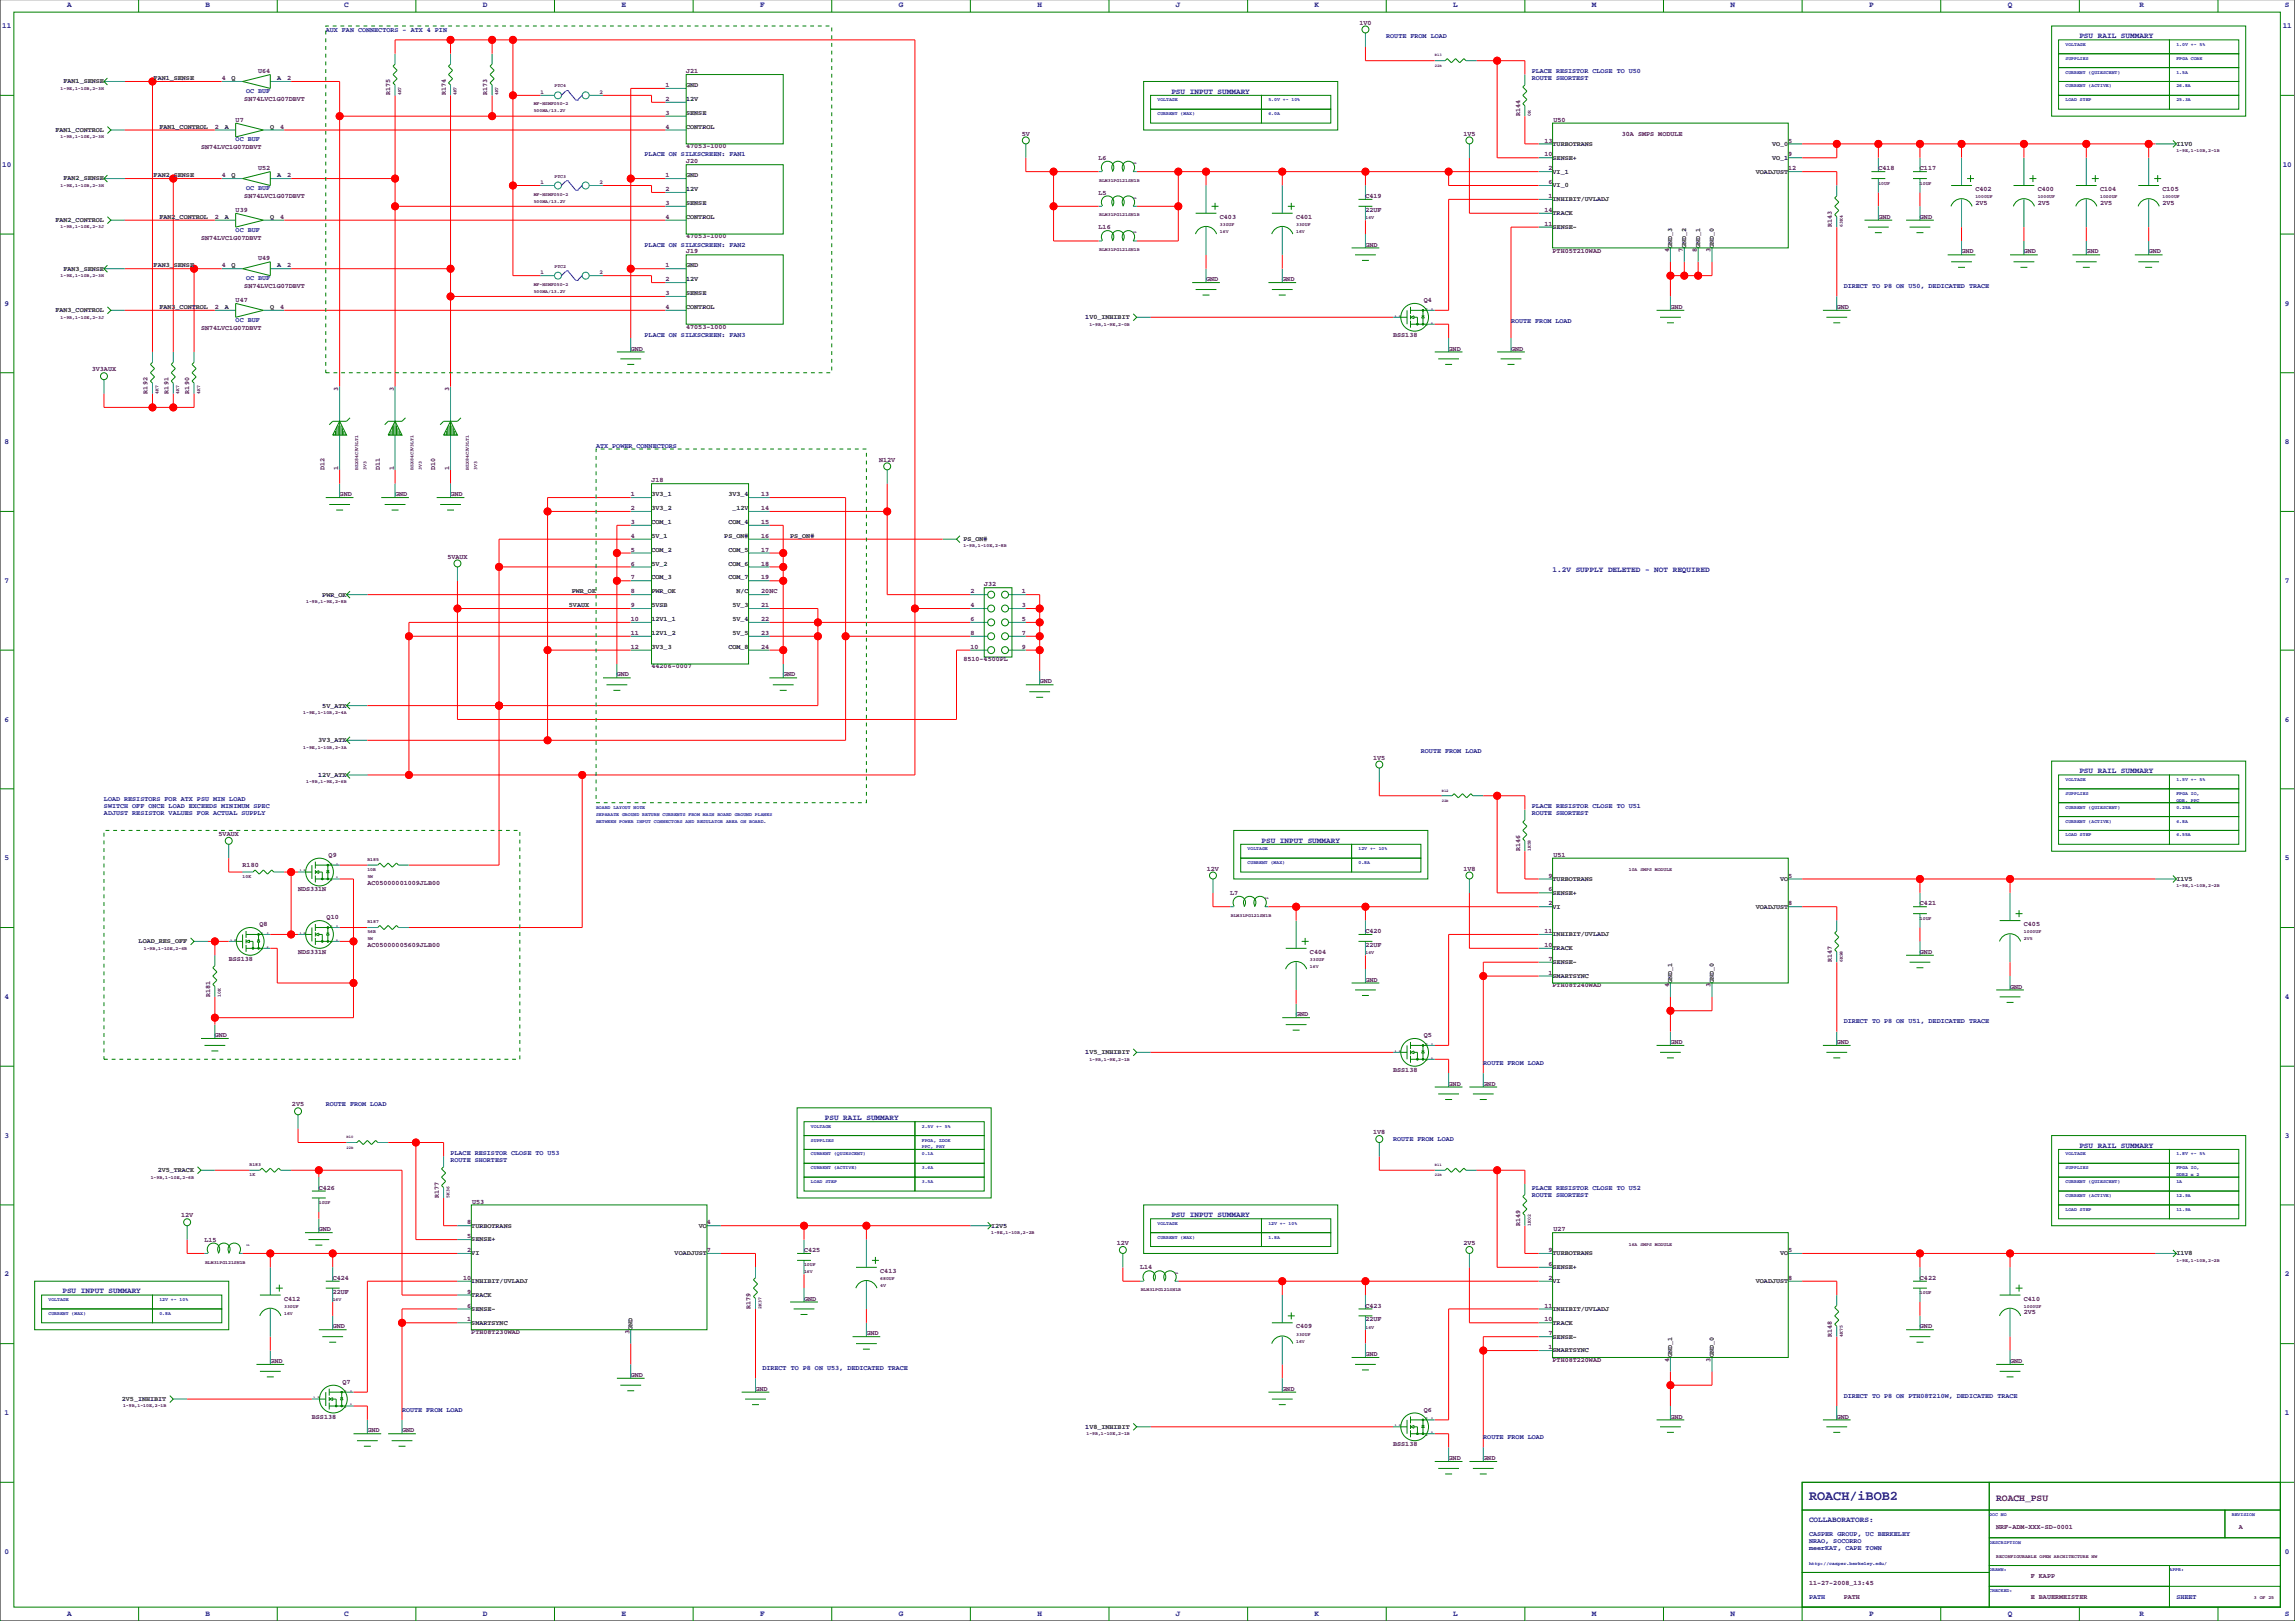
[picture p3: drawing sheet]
<svg xmlns="http://www.w3.org/2000/svg" width="841mm" height="594mm" viewBox="0 0 841 594" stroke-linecap="round" stroke-linejoin="round" font-family="sans-serif">
<defs><g id="words">
<text font-size="4.9" fill="#0000a0" x="662.9" y="549.5">ROACH/iBOB2</text>
<text font-size="3.5" fill="#400040" x="731.5" y="549.8">ROACH_PSU</text>
<g font-size="2.8" fill="#0000a0">
<text x="24.6" y="2.7">A</text>
<text x="75.4" y="2.7">B</text>
<text x="126.2" y="2.7">C</text>
<text x="177" y="2.7">D</text>
<text x="227.8" y="2.7">E</text>
<text x="278.6" y="2.7">F</text>
<text x="329.4" y="2.7">G</text>
<text x="380.2" y="2.7">H</text>
<text x="431" y="2.7">J</text>
<text x="481.8" y="2.7">K</text>
<text x="532.6" y="2.7">L</text>
<text x="583.4" y="2.7">M</text>
<text x="634.2" y="2.7">N</text>
<text x="685" y="2.7">P</text>
<text x="735.8" y="2.7">Q</text>
<text x="784" y="2.7">R</text>
<text x="837.4" y="2.7">S</text>
<text x=".8" y="10.3">11</text>
<text x="836.5" y="10.3">11</text>
<text x="762" y="14">PSU RAIL SUMMARY</text>
<text x="429.3" y="34.3">PSU INPUT SUMMARY</text>
<text x=".8" y="61.1">10</text>
<text x="836.5" y="61.1">10</text>
<text x="1.7" y="111.9">9</text>
<text x="837.4" y="111.9">9</text>
<text x="1.7" y="162.7">8</text>
<text x="837.4" y="162.7">8</text>
<text x="569" y="209.6">1.2V SUPPLY DELETED - NOT REQUIRED</text>
<text x="1.7" y="213.5">7</text>
<text x="837.4" y="213.5">7</text>
<text x="1.7" y="264.3">6</text>
<text x="837.4" y="264.3">6</text>
<text x="762" y="283.3">PSU RAIL SUMMARY</text>
<text x="462.3" y="308.7">PSU INPUT SUMMARY</text>
<text x="1.7" y="315.1">5</text>
<text x="837.4" y="315.1">5</text>
<text x="1.7" y="365.9">4</text>
<text x="837.4" y="365.9">4</text>
<text x="302.3" y="410.3">PSU RAIL SUMMARY</text>
<text x="1.7" y="416.7">3</text>
<text x="837.4" y="416.7">3</text>
<text x="762" y="420.4">PSU RAIL SUMMARY</text>
<text x="429.3" y="445.8">PSU INPUT SUMMARY</text>
<text x="1.7" y="467.5">2</text>
<text x="837.4" y="467.5">2</text>
<text x="22.9" y="473.8">PSU INPUT SUMMARY</text>
<text x="1.7" y="518.3">1</text>
<text x="837.4" y="518.3">1</text>
<text x="662.9" y="557.6">COLLABORATORS:</text>
<text x="1.7" y="569.1">0</text>
<text x="837.4" y="569.1">0</text>
<text x="24.6" y="592">A</text>
<text x="75.4" y="592">B</text>
<text x="126.2" y="592">C</text>
<text x="177" y="592">D</text>
<text x="227.8" y="592">E</text>
<text x="278.6" y="592">F</text>
<text x="329.4" y="592">G</text>
<text x="380.2" y="592">H</text>
<text x="431" y="592">J</text>
<text x="481.8" y="592">K</text>
<text x="532.6" y="592">L</text>
<text x="583.4" y="592">M</text>
<text x="634.2" y="592">N</text>
<text x="685" y="592">P</text>
<text x="735.8" y="592">Q</text>
<text x="784" y="592">R</text>
<text x="837.4" y="592">S</text>
</g>
<g font-size="2.5" fill="#0000a0">
<text x="119.4" y="11.6">AUX FAN CONNECTORS - ATX 4 PIN</text>
<text x="508" y="14.1">ROUTE FROM LOAD</text>
<text x="561.3" y="29.3">ROUTE SHORTEST</text>
<text x="561.3" y="26.8">PLACE RESISTOR CLOSE TO U50</text>
<text x="90.2" y="34">OC BUF</text>
<text x="86.4" y="51.8">OC BUF</text>
<text x="236.2" y="57.3">PLACE ON SILKSCREEN: FAN1</text>
<text x="90.2" y="69.6">OC BUF</text>
<text x="86.4" y="84.8">OC BUF</text>
<text x="236.2" y="90.3">PLACE ON SILKSCREEN: FAN2</text>
<text x="90.2" y="102.6">OC BUF</text>
<text x="675.6" y="105.5">DIRECT TO P8 ON U50, DEDICATED TRACE</text>
<text x="86.4" y="117.8">OC BUF</text>
<text x="553.7" y="118.2">ROUTE FROM LOAD</text>
<text x="236.2" y="123.3">PLACE ON SILKSCREEN: FAN3</text>
<text x="218.4" y="164">ATX POWER CONNECTORS</text>
<text x="520.7" y="275.7">ROUTE FROM LOAD</text>
<text x="38.1" y="293.5">LOAD RESISTORS FOR ATX PSU MIN LOAD</text>
<text x="38.1" y="296">SWITCH OFF ONCE LOAD EXCEEDS MINIMUM SPEC</text>
<text x="38.1" y="298.6">ADJUST RESISTOR VALUES FOR ACTUAL SUPPLY</text>
<text x="561.3" y="298.6">ROUTE SHORTEST</text>
<text x="561.3" y="296">PLACE RESISTOR CLOSE TO U51</text>
<text x="675.6" y="374.8">DIRECT TO P8 ON U51, DEDICATED TRACE</text>
<text x="543.6" y="390">ROUTE FROM LOAD</text>
<text x="119.4" y="405.3">ROUTE FROM LOAD</text>
<text x="510.5" y="418">ROUTE FROM LOAD</text>
<text x="165.1" y="425.6">ROUTE SHORTEST</text>
<text x="165.1" y="423">PLACE RESISTOR CLOSE TO U53</text>
<text x="561.3" y="435.7">PLACE RESISTOR CLOSE TO U52</text>
<text x="561.3" y="438.3">ROUTE SHORTEST</text>
<text x="279.4" y="501.8">DIRECT TO P8 ON U53, DEDICATED TRACE</text>
<text x="675.6" y="511.9">DIRECT TO P8 ON PTH08T210W, DEDICATED TRACE</text>
<text x="147.3" y="517">ROUTE FROM LOAD</text>
<text x="543.6" y="527.2">ROUTE FROM LOAD</text>
<text x="662.9" y="562.7">CASPER GROUP, UC BERKELEY</text>
<text x="662.9" y="565.3">NRAO, SOCORRO</text>
<text x="662.9" y="567.8">meerKAT, CAPE TOWN</text>
<text x="662.9" y="585.6">PATH</text>
<text x="797.6" y="585.6">SHEET</text>
</g>
<g font-size="2.5" fill="#400040">
<text x="498.2" y="9">1V0</text>
<text x="81.3" y="29.3">4</text>
<text x="94.6" y="26.8">U64</text>
<text x="105.2" y="29.3">2</text>
<text x="251.5" y="26.8">J21</text>
<text x="143" y="34.9" transform="rotate(-90 143 34.9)">R175</text>
<text x="163.3" y="34.9" transform="rotate(-90 163.3 34.9)">R174</text>
<text x="178.6" y="34.9" transform="rotate(-90 178.6 34.9)">R173</text>
<text x="243.8" y="31.9">1</text>
<text x="89.5" y="37">SN74LVC1G07DBVT</text>
<text x="243.8" y="37">2</text>
<text x="78.7" y="47.1">2</text>
<text x="86.4" y="44.6">U7</text>
<text x="102.7" y="47.1">4</text>
<text x="243.8" y="47.1">4</text>
<text x="243.8" y="42">3</text>
<text x="557" y="42.5" transform="rotate(-90 557 42.5)">R144</text>
<text x="569.3" y="44.6">U50</text>
<text x="374.4" y="49.7">5V</text>
<text x="536.3" y="49.7">1V5</text>
<text x="566" y="52.2">13</text>
<text x="594.4" y="49.7">30A SMPS MODULE</text>
<text x="655.3" y="52.2">5</text>
<text x="73.7" y="54.7">SN74LVC1G07DBVT</text>
<text x="251.5" y="54.3">47053-1000</text>
<text x="251.5" y="59.8">J20</text>
<text x="402.6" y="58.6">L6</text>
<text x="566" y="57.3">10</text>
<text x="655.3" y="57.3">9</text>
<text x="81.3" y="64.9">4</text>
<text x="94.6" y="62.4">U52</text>
<text x="105.2" y="64.9">2</text>
<text x="243.8" y="64.9">1</text>
<text x="567.5" y="62.4">2</text>
<text x="655.3" y="62.4">12</text>
<text x="688.3" y="62.4">C418</text>
<text x="703.6" y="62.4">C117</text>
<text x="243.8" y="70">2</text>
<text x="402.6" y="71.3">L5</text>
<text x="567.5" y="67.4">6</text>
<text x="723.9" y="70">C402</text>
<text x="746.8" y="70">C400</text>
<text x="769.6" y="70">C104</text>
<text x="792.5" y="70">C105</text>
<text x="86.4" y="77.6">U39</text>
<text x="89.5" y="72.5">SN74LVC1G07DBVT</text>
<text x="243.8" y="75.1">3</text>
<text x="500.4" y="77.6">22UF</text>
<text x="500.4" y="72.5">C419</text>
<text x="566" y="77.6">14</text>
<text x="567.5" y="72.5">1</text>
<text x="723.9" y="75.1">2V5</text>
<text x="746.8" y="75.1">2V5</text>
<text x="769.6" y="75.1">2V5</text>
<text x="792.5" y="75.1">2V5</text>
<text x="78.7" y="80.1">2</text>
<text x="102.7" y="80.1">4</text>
<text x="243.8" y="80.1">4</text>
<text x="402.6" y="84">L16</text>
<text x="447" y="80.1">C403</text>
<text x="475" y="80.1">C401</text>
<text x="566" y="82.7">11</text>
<text x="671.3" y="83.2" transform="rotate(-90 671.3 83.2)">R143</text>
<text x="688.3" y="80.1">GND</text>
<text x="703.6" y="80.1">GND</text>
<text x="73.7" y="87.8">SN74LVC1G07DBVT</text>
<text x="251.5" y="87.3">47053-1000</text>
<text x="94.6" y="95.4">U49</text>
<text x="251.5" y="92.8">J19</text>
<text x="500.4" y="90.3">GND</text>
<text x="569" y="92.8">PTH05T210WAD</text>
<text x="611.6" y="92.3" transform="rotate(-90 611.6 92.3)">4</text>
<text x="616.7" y="92.3" transform="rotate(-90 616.7 92.3)">7</text>
<text x="621.8" y="92.3" transform="rotate(-90 621.8 92.3)">8</text>
<text x="626.9" y="92.3" transform="rotate(-90 626.9 92.3)">3</text>
<text x="718.8" y="92.8">GND</text>
<text x="741.7" y="92.8">GND</text>
<text x="764.5" y="92.8">GND</text>
<text x="787.4" y="92.8">GND</text>
<text x="81.3" y="97.9">4</text>
<text x="105.2" y="97.9">2</text>
<text x="243.8" y="97.9">1</text>
<text x="89.5" y="105.5">SN74LVC1G07DBVT</text>
<text x="243.8" y="103">2</text>
<text x="442" y="103">GND</text>
<text x="469.9" y="103">GND</text>
<text x="78.7" y="113.2">2</text>
<text x="86.4" y="110.6">U47</text>
<text x="102.7" y="113.2">4</text>
<text x="243.8" y="113.2">4</text>
<text x="243.8" y="108.1">3</text>
<text x="521.8" y="110.6">Q4</text>
<text x="612.1" y="113.2">GND</text>
<text x="673.1" y="113.2">GND</text>
<text x="73.7" y="120.8">SN74LVC1G07DBVT</text>
<text x="251.5" y="120.4">47053-1000</text>
<text x="510.5" y="123.3">BSS138</text>
<text x="231.1" y="128.4">GND</text>
<text x="530.9" y="128.4">GND</text>
<text x="553.7" y="128.4">GND</text>
<text x="33.7" y="136">3V3AUX</text>
<text x="124" y="143.1" transform="rotate(-90 124 143.1)">3</text>
<text x="144.3" y="143.1" transform="rotate(-90 144.3 143.1)">3</text>
<text x="164.6" y="143.1" transform="rotate(-90 164.6 143.1)">3</text>
<text x="54.1" y="144.1" transform="rotate(-90 54.1 144.1)">R192</text>
<text x="61.7" y="144.1" transform="rotate(-90 61.7 144.1)">R191</text>
<text x="69.3" y="144.1" transform="rotate(-90 69.3 144.1)">R190</text>
<text x="118.9" y="172.1" transform="rotate(-90 118.9 172.1)">D12</text>
<text x="124" y="172.1" transform="rotate(-90 124 172.1)">1</text>
<text x="139.2" y="172.1" transform="rotate(-90 139.2 172.1)">D11</text>
<text x="144.3" y="172.1" transform="rotate(-90 144.3 172.1)">1</text>
<text x="159.5" y="172.1" transform="rotate(-90 159.5 172.1)">D10</text>
<text x="164.6" y="172.1" transform="rotate(-90 164.6 172.1)">1</text>
<text x="322.2" y="169">N12V</text>
<text x="238.8" y="176.7">J18</text>
<text x="124.5" y="181.7">GND</text>
<text x="144.8" y="181.7">GND</text>
<text x="165.1" y="181.7">GND</text>
<text x="231.1" y="181.7">1</text>
<text x="279" y="181.7">13</text>
<text x="231.1" y="186.8">2</text>
<text x="231.1" y="191.9">3</text>
<text x="279" y="191.9">15</text>
<text x="279" y="186.8">14</text>
<text x="231.1" y="197">4</text>
<text x="279" y="197">16</text>
<text x="231.1" y="202.1">5</text>
<text x="279" y="202.1">17</text>
<text x="163.9" y="204.6">5VAUX</text>
<text x="231.1" y="207.1">6</text>
<text x="279" y="207.1">18</text>
<text x="231.1" y="212.2">7</text>
<text x="279" y="212.2">19</text>
<text x="360.7" y="214.8">J32</text>
<text x="231.1" y="217.3">8</text>
<text x="279" y="217.3">20NC</text>
<text x="355.6" y="217.3">2</text>
<text x="374.4" y="217.3">1</text>
<text x="231.1" y="222.4">9</text>
<text x="231.1" y="227.5">10</text>
<text x="279" y="222.4">21</text>
<text x="279" y="227.5">22</text>
<text x="355.6" y="222.4">4</text>
<text x="355.6" y="227.5">6</text>
<text x="374.4" y="222.4">3</text>
<text x="374.4" y="227.5">5</text>
<text x="231.1" y="232.5">11</text>
<text x="279" y="232.5">23</text>
<text x="355.6" y="232.5">8</text>
<text x="374.4" y="232.5">7</text>
<text x="231.1" y="237.6">12</text>
<text x="279" y="237.6">24</text>
<text x="355.6" y="237.6">10</text>
<text x="374.4" y="237.6">9</text>
<text x="238.8" y="244.8">44206-0007</text>
<text x="353.1" y="242.3">8510-4500PL</text>
<text x="226.1" y="247.8">GND</text>
<text x="287" y="247.8">GND</text>
<text x="381" y="250.3">GND</text>
<text x="503.2" y="278.3">1V5</text>
<text x="80.1" y="306.2">5VAUX</text>
<text x="557" y="311.8" transform="rotate(-90 557 311.8)">R146</text>
<text x="88.9" y="317.6">R180</text>
<text x="120.4" y="313.8">Q9</text>
<text x="569.3" y="313.8">U51</text>
<text x="134.6" y="324">AC05000001009JLB00</text>
<text x="442.3" y="318.9">12V</text>
<text x="536.3" y="318.9">1V8</text>
<text x="567.5" y="321.4">9</text>
<text x="655.3" y="321.4">5</text>
<text x="109.2" y="326.5">NDS331N</text>
<text x="450.8" y="327.8">L7</text>
<text x="567.5" y="326.5">6</text>
<text x="567.5" y="331.6">2</text>
<text x="655.3" y="331.6">8</text>
<text x="703.6" y="331.6">C421</text>
<text x="95" y="339.2">Q8</text>
<text x="119.7" y="336.7">Q10</text>
<text x="500.4" y="341.8">C420</text>
<text x="566" y="341.8">11</text>
<text x="741.7" y="339.2">C405</text>
<text x="134.6" y="346.8">AC05000005609JLB00</text>
<text x="500.4" y="346.8">22UF</text>
<text x="566" y="346.8">10</text>
<text x="83.8" y="351.9">BSS138</text>
<text x="109.2" y="349.4">NDS331N</text>
<text x="480.1" y="349.4">C404</text>
<text x="567.5" y="351.9">7</text>
<text x="671.3" y="352.4" transform="rotate(-90 671.3 352.4)">R147</text>
<text x="703.6" y="349.4">GND</text>
<text x="500.4" y="359.5">GND</text>
<text x="567.5" y="357">1</text>
<text x="77" y="365.1" transform="rotate(-90 77 365.1)">R181</text>
<text x="569" y="361.7">PTH08T240WAD</text>
<text x="611.6" y="361.5" transform="rotate(-90 611.6 361.5)">4</text>
<text x="626.9" y="361.5" transform="rotate(-90 626.9 361.5)">3</text>
<text x="736.6" y="362.1">GND</text>
<text x="475" y="372.2">GND</text>
<text x="78.7" y="379.9">GND</text>
<text x="521.8" y="379.9">Q5</text>
<text x="612.1" y="382.4">GND</text>
<text x="673.1" y="382.4">GND</text>
<text x="510.5" y="392.6">BSS138</text>
<text x="530.9" y="397.6">GND</text>
<text x="543.6" y="397.6">GND</text>
<text x="107" y="405.3">2V5</text>
<text x="503.2" y="415.4">1V8</text>
<text x="116.8" y="435.7">C426</text>
<text x="160.8" y="438.8" transform="rotate(-90 160.8 438.8)">R177</text>
<text x="173" y="440.8">U53</text>
<text x="66.4" y="445.9">12V</text>
<text x="171.2" y="448.4">8</text>
<text x="259.1" y="448.4">4</text>
<text x="557" y="448.9" transform="rotate(-90 557 448.9)">R149</text>
<text x="74.9" y="454.8">L15</text>
<text x="116.8" y="451">GND</text>
<text x="171.2" y="453.5">5</text>
<text x="569.3" y="451">U27</text>
<text x="171.2" y="458.6">2</text>
<text x="259.1" y="458.6">7</text>
<text x="294.6" y="458.6">C425</text>
<text x="409.3" y="456.1">12V</text>
<text x="536.3" y="456.1">2V5</text>
<text x="567.5" y="458.6">9</text>
<text x="655.3" y="458.6">5</text>
<text x="322.6" y="466.2">C413</text>
<text x="417.8" y="465">L14</text>
<text x="567.5" y="463.7">6</text>
<text x="121.9" y="468.8">C424</text>
<text x="121.9" y="473.8">22UF</text>
<text x="169.8" y="468.8">10</text>
<text x="171.2" y="473.8">9</text>
<text x="567.5" y="468.8">2</text>
<text x="655.3" y="468.8">8</text>
<text x="703.6" y="468.8">C422</text>
<text x="104.1" y="476.4">C412</text>
<text x="171.2" y="478.9">6</text>
<text x="275.1" y="479.4" transform="rotate(-90 275.1 479.4)">R179</text>
<text x="294.6" y="476.4">GND</text>
<text x="500.4" y="478.9">C423</text>
<text x="566" y="478.9">11</text>
<text x="741.7" y="476.4">C410</text>
<text x="171.2" y="484">1</text>
<text x="500.4" y="484">22UF</text>
<text x="566" y="484">10</text>
<text x="741.7" y="481.5">2V5</text>
<text x="121.9" y="486.5">GND</text>
<text x="172.7" y="488.7">PTH08T230WAD</text>
<text x="230.6" y="488.5" transform="rotate(-90 230.6 488.5)">3</text>
<text x="317.5" y="489.1">GND</text>
<text x="475" y="486.5">C409</text>
<text x="567.5" y="489.1">7</text>
<text x="671.3" y="489.6" transform="rotate(-90 671.3 489.6)">R148</text>
<text x="703.6" y="486.5">GND</text>
<text x="500.4" y="496.7">GND</text>
<text x="567.5" y="494.2">1</text>
<text x="99.1" y="499.2">GND</text>
<text x="569" y="498.8">PTH08T220WAD</text>
<text x="611.6" y="498.7" transform="rotate(-90 611.6 498.7)">4</text>
<text x="626.9" y="498.7" transform="rotate(-90 626.9 498.7)">3</text>
<text x="736.6" y="499.2">GND</text>
<text x="125.5" y="506.9">Q7</text>
<text x="231.1" y="504.3">GND</text>
<text x="276.9" y="509.4">GND</text>
<text x="469.9" y="509.4">GND</text>
<text x="114.3" y="519.6">BSS138</text>
<text x="521.8" y="517">Q6</text>
<text x="612.1" y="519.6">GND</text>
<text x="673.1" y="519.6">GND</text>
<text x="134.6" y="524.6">GND</text>
<text x="147.3" y="524.6">GND</text>
<text x="510.5" y="529.7">BSS138</text>
<text x="530.9" y="534.8">GND</text>
<text x="543.6" y="534.8">GND</text>
<text x="731.5" y="560.2">NRF-ADM-XXX-SD-0001</text>
<text x="820.4" y="560.2">A</text>
<text x="662.9" y="580.5">11-27-2008_13:45</text>
<text x="744.2" y="578">F KAPP</text>
<text x="675.6" y="585.6">PATH</text>
<text x="744.2" y="585.6">E BAUERMEISTER</text>
</g>
<g font-size="2.5">
<text x="56.3" y="29.3">FAN1_SENSE</text>
<text x="84.9" y="29.3">Q</text>
<text x="101.6" y="29.3">A</text>
<text x="23.3" y="30.5">FAN1_SENSE</text>
<text x="251.5" y="31.9">GND</text>
<text x="251.5" y="37">12V</text>
<text x="58.4" y="47.1">FAN1_CONTROL</text>
<text x="82.3" y="47.1">A</text>
<text x="99.1" y="47.1">Q</text>
<text x="251.5" y="47.1">CONTROL</text>
<text x="251.5" y="42">SENSE</text>
<text x="20.3" y="48.3">FAN1_CONTROL</text>
<text x="569" y="53.4">TURBOTRANS</text>
<text x="649.4" y="53.4">VO_0</text>
<text x="797.6" y="53.4">I1V0</text>
<text x="569" y="58.5">SENSE+</text>
<text x="649.4" y="58.5">VO_1</text>
<text x="56.3" y="64.9">FAN2_SENSE</text>
<text x="84.9" y="64.9">Q</text>
<text x="101.6" y="64.9">A</text>
<text x="251.5" y="64.9">GND</text>
<text x="569" y="63.6">VI_1</text>
<text x="643.5" y="63.6">VOADJUST</text>
<text x="23.3" y="66.1">FAN2_SENSE</text>
<text x="251.5" y="70">12V</text>
<text x="569" y="68.6">VI_0</text>
<text x="251.5" y="75.1">SENSE</text>
<text x="569" y="73.7">INHIBIT/UVLADJ</text>
<text x="20.3" y="81.3">FAN2_CONTROL</text>
<text x="58.4" y="80.1">FAN2_CONTROL</text>
<text x="82.3" y="80.1">A</text>
<text x="99.1" y="80.1">Q</text>
<text x="251.5" y="80.1">CONTROL</text>
<text x="569" y="83.9">SENSE-</text>
<text x="569" y="78.8">TRACK</text>
<text x="612.8" y="90.8" transform="rotate(-90 612.8 90.8)">GND_3</text>
<text x="617.9" y="90.8" transform="rotate(-90 617.9 90.8)">GND_2</text>
<text x="623" y="90.8" transform="rotate(-90 623 90.8)">GND_1</text>
<text x="628.1" y="90.8" transform="rotate(-90 628.1 90.8)">GND_0</text>
<text x="23.3" y="99.1">FAN3_SENSE</text>
<text x="56.3" y="97.9">FAN3_SENSE</text>
<text x="84.9" y="97.9">Q</text>
<text x="101.6" y="97.9">A</text>
<text x="251.5" y="97.9">GND</text>
<text x="251.5" y="103">12V</text>
<text x="58.4" y="113.2">FAN3_CONTROL</text>
<text x="82.3" y="113.2">A</text>
<text x="99.1" y="113.2">Q</text>
<text x="251.5" y="113.2">CONTROL</text>
<text x="251.5" y="108.1">SENSE</text>
<text x="20.3" y="114.4">FAN3_CONTROL</text>
<text x="397.7" y="116.9">1V0_INHIBIT</text>
<text x="238.8" y="181.7">3V3_1</text>
<text x="266.9" y="181.7">3V3_4</text>
<text x="238.8" y="186.8">3V3_2</text>
<text x="238.8" y="191.9">COM_1</text>
<text x="266.9" y="191.9">COM_4</text>
<text x="268.4" y="186.8">_12V</text>
<text x="238.8" y="197">5V_1</text>
<text x="265.4" y="197">PS_ON#</text>
<text x="289.6" y="197">PS_ON#</text>
<text x="238.8" y="202.1">COM_2</text>
<text x="266.9" y="202.1">COM_5</text>
<text x="353.1" y="198.2">PS_ON#</text>
<text x="238.8" y="207.1">5V_2</text>
<text x="266.9" y="207.1">COM_6</text>
<text x="238.8" y="212.2">COM_3</text>
<text x="266.9" y="212.2">COM_7</text>
<text x="118.1" y="218.5">PWR_OK</text>
<text x="209.5" y="217.3">PWR_OK</text>
<text x="238.8" y="217.3">PWR_OK</text>
<text x="269.9" y="217.3">N/C</text>
<text x="208.5" y="222.4">5VAUX</text>
<text x="238.8" y="227.5">12V1_1</text>
<text x="238.8" y="222.4">5VSB</text>
<text x="268.4" y="222.4">5V_3</text>
<text x="268.4" y="227.5">5V_4</text>
<text x="238.8" y="232.5">12V1_2</text>
<text x="268.4" y="232.5">5V_5</text>
<text x="238.8" y="237.6">3V3_3</text>
<text x="266.9" y="237.6">COM_8</text>
<text x="118.1" y="259.1">5V_ATX</text>
<text x="116.6" y="271.8">3V3_ATX</text>
<text x="116.6" y="284.5">12V_ATX</text>
<text x="569" y="322.6">TURBOTRANS</text>
<text x="652.4" y="322.6">VO</text>
<text x="797.6" y="322.6">I1V5</text>
<text x="569" y="327.7">SENSE+</text>
<text x="569" y="332.8">VI</text>
<text x="643.5" y="332.8">VOADJUST</text>
<text x="50.8" y="345.5">LOAD_RES_OFF</text>
<text x="569" y="343">INHIBIT/UVLADJ</text>
<text x="569" y="348">TRACK</text>
<text x="569" y="353.1">SENSE-</text>
<text x="569" y="358.2">SMARTSYNC</text>
<text x="612.8" y="360" transform="rotate(-90 612.8 360)">GND_1</text>
<text x="628.1" y="360" transform="rotate(-90 628.1 360)">GND_0</text>
<text x="397.7" y="386.1">1V5_INHIBIT</text>
<text x="57.8" y="429.3">2V5_TRACK</text>
<text x="172.7" y="449.6">TURBOTRANS</text>
<text x="256.1" y="449.6">VO</text>
<text x="363.2" y="449.6">I2V5</text>
<text x="172.7" y="454.7">SENSE+</text>
<text x="172.7" y="459.8">VI</text>
<text x="247.2" y="459.8">VOADJUST</text>
<text x="569" y="459.8">TURBOTRANS</text>
<text x="652.4" y="459.8">VO</text>
<text x="797.6" y="459.8">I1V8</text>
<text x="569" y="464.9">SENSE+</text>
<text x="172.7" y="470">INHIBIT/UVLADJ</text>
<text x="569" y="470">VI</text>
<text x="643.5" y="470">VOADJUST</text>
<text x="172.7" y="475">TRACK</text>
<text x="172.7" y="485.2">SMARTSYNC</text>
<text x="172.7" y="480.1">SENSE-</text>
<text x="569" y="485.2">TRACK</text>
<text x="569" y="480.1">INHIBIT/UVLADJ</text>
<text x="231.8" y="487" transform="rotate(-90 231.8 487)">GND</text>
<text x="569" y="490.3">SENSE-</text>
<text x="569" y="495.4">SMARTSYNC</text>
<text x="612.8" y="497.2" transform="rotate(-90 612.8 497.2)">GND_1</text>
<text x="628.1" y="497.2" transform="rotate(-90 628.1 497.2)">GND_0</text>
<text x="44.7" y="513.1">2V5_INHIBIT</text>
<text x="397.7" y="523.3">1V8_INHIBIT</text>
</g>
<g font-size="2.1" fill="#400040">
<text x="198.1" y="34.5">1</text>
<text x="219.7" y="34.5">2</text>
<text x="198.1" y="67.5">1</text>
<text x="219.7" y="67.5">2</text>
<text x="198.1" y="100.5">1</text>
<text x="219.7" y="100.5">2</text>
</g>
<g font-size="1.8" fill="#0000a0">
<text x="756.9" y="16.8">VOLTAGE</text>
<text x="797.6" y="16.8">1.0V +- 5%</text>
<text x="756.9" y="21.9">SUPPLIES</text>
<text x="797.6" y="21.9">FPGA CORE</text>
<text x="756.9" y="26.9">CURRENT (QUIESCENT)</text>
<text x="797.6" y="26.9">1.5A</text>
<text x="756.9" y="32">CURRENT (ACTIVE)</text>
<text x="797.6" y="32">26.8A</text>
<text x="424.2" y="37.1">VOLTAGE</text>
<text x="464.8" y="37.1">5.0V +- 10%</text>
<text x="756.9" y="37.1">LOAD STEP</text>
<text x="797.6" y="37.1">25.3A</text>
<text x="424.2" y="42.2">CURRENT (MAX)</text>
<text x="464.8" y="42.2">6.0A</text>
<text x="756.9" y="286">VOLTAGE</text>
<text x="797.6" y="286">1.5V +- 5%</text>
<text x="756.9" y="291.1">SUPPLIES</text>
<text x="797.6" y="291.1">FPGA IO,</text>
<text x="797.6" y="293.6">QDR, PPC</text>
<text x="218.4" y="296.2">BOARD LAYOUT NOTE</text>
<text x="218.4" y="298.7">SEPARATE GROUND RETURN CURRENTS FROM MAIN BOARD GROUND PLANES</text>
<text x="756.9" y="296.2">CURRENT (QUIESCENT)</text>
<text x="797.6" y="296.2">0.25A</text>
<text x="218.4" y="301.3">BETWEEN POWER INPUT CONNECTORS AND REGULATOR AREA ON BOARD.</text>
<text x="756.9" y="301.3">CURRENT (ACTIVE)</text>
<text x="797.6" y="301.3">6.8A</text>
<text x="457.2" y="311.4">VOLTAGE</text>
<text x="497.8" y="311.4">12V +- 10%</text>
<text x="756.9" y="306.3">LOAD STEP</text>
<text x="797.6" y="306.3">6.55A</text>
<text x="457.2" y="316.5">CURRENT (MAX)</text>
<text x="497.8" y="316.5">0.8A</text>
<text x="297.2" y="413">VOLTAGE</text>
<text x="337.8" y="413">2.5V +- 5%</text>
<text x="297.2" y="418.1">SUPPLIES</text>
<text x="337.8" y="418.1">FPGA, ZDOK</text>
<text x="297.2" y="423.2">CURRENT (QUIESCENT)</text>
<text x="337.8" y="420.6">PPC, PHY</text>
<text x="337.8" y="423.2">0.1A</text>
<text x="756.9" y="423.2">VOLTAGE</text>
<text x="797.6" y="423.2">1.8V +- 5%</text>
<text x="297.2" y="428.3">CURRENT (ACTIVE)</text>
<text x="337.8" y="428.3">3.6A</text>
<text x="756.9" y="428.3">SUPPLIES</text>
<text x="797.6" y="428.3">FPGA IO,</text>
<text x="797.6" y="430.8">DDR2 x 2</text>
<text x="297.2" y="433.3">LOAD STEP</text>
<text x="337.8" y="433.3">3.5A</text>
<text x="756.9" y="433.3">CURRENT (QUIESCENT)</text>
<text x="797.6" y="433.3">1A</text>
<text x="756.9" y="443.5">LOAD STEP</text>
<text x="756.9" y="438.4">CURRENT (ACTIVE)</text>
<text x="797.6" y="438.4">12.9A</text>
<text x="797.6" y="443.5">11.9A</text>
<text x="424.2" y="448.6">VOLTAGE</text>
<text x="464.8" y="448.6">12V +- 10%</text>
<text x="424.2" y="453.7">CURRENT (MAX)</text>
<text x="464.8" y="453.7">1.8A</text>
<text x="17.8" y="476.5">VOLTAGE</text>
<text x="58.4" y="476.5">12V +- 10%</text>
<text x="17.8" y="481.6">CURRENT (MAX)</text>
<text x="58.4" y="481.6">0.8A</text>
<text x="729" y="555.3">DOC NO</text>
<text x="817.9" y="555.3">REVISION</text>
<text x="729" y="565.4">DESCRIPTION</text>
<text x="662.9" y="573">http://casper.berkeley.edu/</text>
<text x="729" y="575.6">DRAWN:</text>
<text x="795" y="575.6">APPR:</text>
<text x="729" y="583.2">CHECKED:</text>
</g>
<g font-size="1.8" fill="#400040">
<text x="22.2" y="32.9">1-9E,1-10B,2-3H</text>
<text x="147" y="34.9" transform="rotate(-90 147 34.9)">4K7</text>
<text x="167.3" y="34.9" transform="rotate(-90 167.3 34.9)">4K7</text>
<text x="182.5" y="34.9" transform="rotate(-90 182.5 34.9)">4K7</text>
<text x="203.2" y="32">PTC4</text>
<text x="195.6" y="38.6">MF-NSMF050-2</text>
<text x="195.6" y="41.2">500MA/13.2V</text>
<text x="561" y="42.5" transform="rotate(-90 561 42.5)">0R</text>
<text x="22.2" y="50.7">1-9B,1-10E,2-3H</text>
<text x="797.6" y="55.7">1-9E,1-10B,2-1B</text>
<text x="203.2" y="65">PTC3</text>
<text x="22.2" y="68.4">1-9E,1-10B,2-3H</text>
<text x="195.6" y="71.6">MF-NSMF050-2</text>
<text x="402.8" y="66.6">BLM31PG121SN1B</text>
<text x="688.3" y="67.6">10UF</text>
<text x="703.6" y="67.6">10UF</text>
<text x="195.6" y="74.2">500MA/13.2V</text>
<text x="723.9" y="72.7">1000UF</text>
<text x="746.8" y="72.7">1000UF</text>
<text x="769.6" y="72.7">1000UF</text>
<text x="792.5" y="72.7">1000UF</text>
<text x="22.2" y="83.7">1-9B,1-10E,2-3J</text>
<text x="402.8" y="79.3">BLM31PG121SN1B</text>
<text x="447" y="82.8">330UF</text>
<text x="475" y="82.8">330UF</text>
<text x="500.4" y="80.3">16V</text>
<text x="675.3" y="83.2" transform="rotate(-90 675.3 83.2)">63K4</text>
<text x="447" y="85.4">16V</text>
<text x="475" y="85.4">16V</text>
<text x="402.8" y="92">BLM31PG121SN1B</text>
<text x="22.2" y="101.5">1-9E,1-10B,2-3H</text>
<text x="203.2" y="98.1">PTC2</text>
<text x="195.6" y="104.7">MF-NSMF050-2</text>
<text x="195.6" y="107.2">500MA/13.2V</text>
<text x="22.2" y="116.7">1-9B,1-10E,2-3J</text>
<text x="399.2" y="119.2">1-9B,1-9E,2-0B</text>
<text x="58.1" y="144.1" transform="rotate(-90 58.1 144.1)">4K7</text>
<text x="65.7" y="144.1" transform="rotate(-90 65.7 144.1)">4K7</text>
<text x="73.3" y="144.1" transform="rotate(-90 73.3 144.1)">4K7</text>
<text x="131.2" y="172.1" transform="rotate(-90 131.2 172.1)">BZX84C3V3LT1</text>
<text x="134.3" y="172.1" transform="rotate(-90 134.3 172.1)">3V3</text>
<text x="151.5" y="172.1" transform="rotate(-90 151.5 172.1)">BZX84C3V3LT1</text>
<text x="154.6" y="172.1" transform="rotate(-90 154.6 172.1)">3V3</text>
<text x="171.9" y="172.1" transform="rotate(-90 171.9 172.1)">BZX84C3V3LT1</text>
<text x="174.9" y="172.1" transform="rotate(-90 174.9 172.1)">3V3</text>
<text x="353.1" y="200.5">1-9B,1-10E,2-8B</text>
<text x="112.2" y="220.8">1-9B,1-9E,2-8B</text>
<text x="111.1" y="261.5">1-9E,1-10B,2-4A</text>
<text x="111.1" y="274.2">1-9E,1-10B,2-3A</text>
<text x="112.2" y="286.9">1-9B,1-9E,2-6B</text>
<text x="561" y="311.8" transform="rotate(-90 561 311.8)">1K58</text>
<text x="134.6" y="315.2">R185</text>
<text x="88.9" y="321.6">10K</text>
<text x="134.6" y="321.6">5W</text>
<text x="134.6" y="319">10R</text>
<text x="596.9" y="319">10A SMPS MODULE</text>
<text x="797.6" y="325">1-9E,1-10B,2-2B</text>
<text x="451.1" y="335.8">BLM31PG121SN1B</text>
<text x="134.6" y="341.9">56R</text>
<text x="134.6" y="338.1">R187</text>
<text x="703.6" y="336.8">10UF</text>
<text x="741.7" y="341.9">1000UF</text>
<text x="52.7" y="347.8">1-9B,1-10E,2-6B</text>
<text x="134.6" y="344.4">5W</text>
<text x="741.7" y="344.4">2V5</text>
<text x="480.1" y="352.1">330UF</text>
<text x="500.4" y="349.5">16V</text>
<text x="675.3" y="352.4" transform="rotate(-90 675.3 352.4)">6K98</text>
<text x="480.1" y="354.6">16V</text>
<text x="80.9" y="365.1" transform="rotate(-90 80.9 365.1)">10K</text>
<text x="399.2" y="388.5">1-9B,1-9E,2-1B</text>
<text x="55.2" y="431.7">1-9B,1-10E,2-6B</text>
<text x="91.4" y="430.8">1K</text>
<text x="91.4" y="427">R183</text>
<text x="116.8" y="441">10UF</text>
<text x="164.7" y="438.8" transform="rotate(-90 164.7 438.8)">5K36</text>
<text x="561" y="448.9" transform="rotate(-90 561 448.9)">1K02</text>
<text x="363.2" y="452">1-9E,1-10B,2-2B</text>
<text x="596.9" y="456.2">16A SMPS MODULE</text>
<text x="75.1" y="462.8">BLM31PG121SN1B</text>
<text x="294.6" y="466.4">16V</text>
<text x="294.6" y="463.8">10UF</text>
<text x="797.6" y="462.1">1-9E,1-10B,2-2B</text>
<text x="322.6" y="468.9">680UF</text>
<text x="322.6" y="471.4">4V</text>
<text x="418" y="473">BLM31PG121SN1B</text>
<text x="703.6" y="474">10UF</text>
<text x="104.1" y="479.1">330UF</text>
<text x="121.9" y="476.5">16V</text>
<text x="279" y="479.4" transform="rotate(-90 279 479.4)">2K37</text>
<text x="741.7" y="479.1">1000UF</text>
<text x="104.1" y="481.6">16V</text>
<text x="475" y="491.8">16V</text>
<text x="475" y="489.2">330UF</text>
<text x="500.4" y="486.7">16V</text>
<text x="675.3" y="489.6" transform="rotate(-90 675.3 489.6)">4K75</text>
<text x="45.1" y="515.5">1-9B,1-10E,2-1B</text>
<text x="398.1" y="525.6">1-9B,1-10E,2-1B</text>
<text x="731.5" y="570.5">RECONFIGURABLE OPEN ARCHITECTURE HW</text>
<text x="826" y="585.7">3 OF 25</text>
</g>
<g font-size="1.4" fill="#400040">
<text x="525.8" y="20.7">R13</text>
<text x="525.8" y="24.5">22R</text>
<text x="528.3" y="293.7">22R</text>
<text x="528.3" y="289.9">R12</text>
<text x="127" y="416.9">R10</text>
<text x="127" y="420.7">22R</text>
<text x="525.8" y="430.9">22R</text>
<text x="525.8" y="427.1">R11</text>
</g>
<g font-size="1.1" fill="#400040">
<text x="415.3" y="60.1">3A</text>
<text x="415.3" y="72.8">3A</text>
<text x="415.3" y="85.5">3A</text>
<text x="524.5" y="113.4">3</text>
<text x="511.2" y="116">1</text>
<text x="524.5" y="118.5">2</text>
<text x="123.2" y="316.6">3</text>
<text x="109.9" y="319.2">1</text>
<text x="123.2" y="321.7">2</text>
<text x="463.5" y="329.3">3A</text>
<text x="123.2" y="339.5">3</text>
<text x="84.5" y="344.6">1</text>
<text x="97.8" y="347.1">2</text>
<text x="97.8" y="342">3</text>
<text x="109.9" y="342">1</text>
<text x="123.2" y="344.6">2</text>
<text x="524.5" y="382.7">3</text>
<text x="511.2" y="385.2">1</text>
<text x="524.5" y="387.8">2</text>
<text x="90.2" y="456.3">3A</text>
<text x="430.5" y="466.5">3A</text>
<text x="128.3" y="509.7">3</text>
<text x="114.9" y="512.2">1</text>
<text x="128.3" y="514.8">2</text>
<text x="524.5" y="519.8">3</text>
<text x="511.2" y="522.4">1</text>
<text x="524.5" y="524.9">2</text>
</g>
<g font-size="1.1">
<text x="522.5" y="113.4">D</text>
<text x="512.7" y="116">G</text>
<text x="522.5" y="119.4">S</text>
<text x="121.2" y="316.6">D</text>
<text x="111.4" y="319.2">G</text>
<text x="121.2" y="322.6">S</text>
<text x="121.2" y="339.5">D</text>
<text x="86" y="344.6">G</text>
<text x="95.8" y="342">D</text>
<text x="111.4" y="342">G</text>
<text x="121.2" y="345.5">S</text>
<text x="95.8" y="348">S</text>
<text x="522.5" y="382.7">D</text>
<text x="512.7" y="385.2">G</text>
<text x="522.5" y="388.7">S</text>
<text x="126.2" y="509.7">D</text>
<text x="116.5" y="512.2">G</text>
<text x="126.2" y="515.7">S</text>
<text x="522.5" y="519.8">D</text>
<text x="512.7" y="522.4">G</text>
<text x="522.5" y="525.8">S</text>
</g>
</g></defs>
<path d="M0 -.1v593.8h841v-593.7" fill="none" stroke="#000" stroke-width=".37"/>
<g fill="none" stroke="#f00" stroke-width=".37">
<path d="M144.8 19.7v-5.1h190.5v269.2h-200.7M165.1 14.6v5.1M180.3 14.6v5.1M188 14.6v86.4h10.1M500.4 17.1v5.1h25.4M45.7 29.8h35.6M55.9 29.8v99.1M106.7 29.8h17.8v111.8M144.8 34.9v106.7M165.1 34.9v106.7M180.3 34.9v7.6M188 34.9h10.1"/>
<path d="M221 34.9h17.8v2.6h5M243.8 32.4h-12.7v91.4M541 22.2h17.8v5.1M548.6 22.2v35.6h15.3M45.7 47.6h33M104.1 47.6h139.7M124.5 42.5h119.3M375.9 57.8v5.1h26.7M538.5 57.8v20.3h25.4M558.8 42.5v10.2h5.1M660.4 52.7h129.5M673.1 52.7v5.1h-12.7"/>
<path d="M688.3 52.7v5.1M703.6 52.7v5.1M718.8 52.7v5.1M741.7 52.7v5.1M764.5 52.7v5.1M787.4 52.7v5.1M45.7 65.4h35.6M63.5 65.4v63.5M106.7 65.4h38.1M144.8 75.6h99M188 67.9h10.1M221 67.9h17.8v2.6h5"/>
<path d="M231.1 65.4h12.7M386.1 75.6h16.5M386.1 62.9v25.4h16.5M416.6 75.6h15.2M416.6 62.9h147.3M431.8 62.9v25.4h-15.2M442 62.9v5M469.9 62.9v5M500.4 62.9v5M530.9 62.9v5h33M563.9 73h-33v40.7h-5.1M660.4 62.9h12.7v5"/>
<path d="M688.3 70.5v5.1M703.6 70.5v5.1M45.7 98.4h35.6M45.7 80.6h33M71.1 98.4v30.5M104.1 80.6h139.7M106.7 98.4h58.4M231.1 98.4h12.7M442 93.3v5.1M469.9 93.3v5.1M500.4 80.6v5.1M563.9 83.2h-10.2v40.6"/>
<path d="M612.1 95.9v12.7M617.2 95.9v5.1M622.3 95.9v5.1M627.4 95.9v5.1h-15.3M673.1 83.2v25.4M718.8 83.2v5.1M741.7 83.2v5.1M764.5 83.2v5.1M787.4 83.2v5.1M45.7 113.7h33M104.1 113.7h139.7M165.1 108.6h78.7"/>
<path d="M221 101h17.8v2.5h5M421.6 116.2h88.9M525.8 118.7h5.1v5.1M38.1 144.1v5.1h33v-5.1M55.9 144.1v5.1M63.5 144.1v5.1M124.5 172.1v5.1M144.8 172.1v5.1M165.1 172.1v5.1M325.1 177.2v40.6h30.5M200.7 187.3h30.4M231.1 192.4h-5v50.8"/>
<path d="M231.1 197.5h-48.2v119.4h-33M231.1 182.2h-30.4v88.9M281.9 192.4h5.1v50.8M281.9 197.5h63.5M281.9 182.2h28v88.9h-175.3M281.9 187.3h43.2M134.6 217.8h96.5M167.6 212.7v50.8h182.9v-25.4h5.1M182.9 207.6h48.2M226.1 202.6h5M226.1 212.7h5M281.9 202.6h5.1"/>
<path d="M281.9 212.7h5.1M281.9 207.6h5.1M375.9 217.8h5.1v27.9M149.9 233h81.2M167.6 222.9h63.5M200.7 238.1h30.4M231.1 228h-81.2v55.8M281.9 233h17.8M281.9 228h73.7M281.9 222.9h17.8v35.5h-165.1M281.9 238.1h5.1M309.9 233h45.7"/>
<path d="M335.3 222.9h20.3M375.9 233h5.1M375.9 228h5.1M375.9 222.9h5.1M375.9 238.1h5.1M182.9 258.4h.1M213.4 283.8v55.9h-63.5M505.5 286.4v5.1h22.8M543.6 291.5h15.2v5M548.6 291.5v35.5h15.3M83.8 314.3v5.1h5.1M104.1 319.4h5.1"/>
<path d="M106.7 319.4v22.9M124.5 316.9h10.1M558.8 311.8v10.1h5.1M124.5 339.7h10.1M124.5 321.9h5v50.8h-50.8M444.5 327v5.1h6.3M464.8 332.1h99.1M475 332.1v5.1M500.4 332.1v5.1M538.5 327v20.3h25.4M660.4 321.9h129.5M660.4 332.1h12.7v5.1"/>
<path d="M703.6 321.9v5.1M703.6 339.7v5.1M736.6 321.9v5.1M76.2 344.8h7.6M78.7 344.8v5.1M99.1 342.3h10.1M99.1 347.3h2.5v12.7h27.9M124.5 344.8h5M500.4 349.9v5.1M543.6 357.5h20.3M563.9 342.3h-33v40.6h-5.1M563.9 352.4h-20.3v40.7"/>
<path d="M673.1 352.4v25.4M736.6 352.4v5.1M78.7 365.1v10.2M475 362.6v5.1M612.1 365.1v12.7M627.4 365.1v5.1h-15.3M421.6 385.4h88.9M525.8 388h5.1v5.1M109.2 413.4v5.1h17.8M142.2 418.5h20.4v5M152.4 418.5v35.5h15.2M78.7 428.6h12.7"/>
<path d="M106.7 428.6h40.6v45.7h20.3M116.8 428.6v2.6M162.6 438.8v10.1h5M505.5 423.5v5.1h20.3M541 428.6h17.8v5.1M548.6 428.6v35.6h15.3M68.6 454v5.1h6.3M88.9 459.1h78.7M99.1 459.1v5.1M116.8 443.9v2.5M121.9 459.1v5.1M264.2 459.1h12.7v5.1"/>
<path d="M264.2 448.9h91.4M294.6 448.9v5.1M317.5 448.9v5.1M558.8 448.9v10.2h5.1M660.4 459.1h129.5M703.6 459.1v5.1M736.6 459.1v5.1M121.9 476.9v5.1M167.6 479.4h-20.3v40.7M167.6 469.3h-33v40.6h-5.1M276.9 479.4v25.4M294.6 466.7v5.1"/>
<path d="M317.5 479.4v5.1M411.5 464.2v5.1h6.3M431.8 469.3h132.1M469.9 469.3v5M500.4 469.3v5M538.5 464.2v20.3h25.4M563.9 479.4h-33v40.7h-5.1M660.4 469.3h12.7v5M703.6 476.9v5.1M99.1 489.6v5.1M147.3 484.5h20.3M231.1 492.1v7.6"/>
<path d="M469.9 499.7v5.1M500.4 487v5.1M543.6 494.7h20.3M563.9 489.6h-20.3v40.6M673.1 489.6v25.4M736.6 489.6v5.1M68.6 512.4h45.7M129.5 515h5.1v5.1M612.1 502.3v12.7M627.4 502.3v5.1h-15.3M421.6 522.6h88.9M525.8 525.1h5.1v5.1"/>
<circle cx="165.1" cy="14.6" r="1.27"/>
<circle cx="180.3" cy="14.6" r="1.27"/>
<circle cx="188" cy="14.6" r="1.27"/>
<circle cx="55.9" cy="29.8" r="1.27"/>
<circle cx="188" cy="34.9" r="1.27"/>
<circle cx="548.6" cy="22.2" r="1.27"/>
<circle cx="124.5" cy="42.5" r="1.27"/>
<circle cx="180.3" cy="42.5" r="1.27"/>
<circle cx="673.1" cy="52.7" r="1.27"/>
<circle cx="688.3" cy="52.7" r="1.27"/>
<circle cx="703.6" cy="52.7" r="1.27"/>
<circle cx="718.8" cy="52.7" r="1.27"/>
<circle cx="741.7" cy="52.7" r="1.27"/>
<circle cx="764.5" cy="52.7" r="1.27"/>
<circle cx="787.4" cy="52.7" r="1.27"/>
<circle cx="63.5" cy="65.4" r="1.27"/>
<circle cx="144.8" cy="75.6" r="1.27"/>
<circle cx="144.8" cy="65.4" r="1.27"/>
<circle cx="188" cy="67.9" r="1.27"/>
<circle cx="231.1" cy="65.4" r="1.27"/>
<circle cx="386.1" cy="62.9" r="1.27"/>
<circle cx="386.1" cy="75.6" r="1.27"/>
<circle cx="431.8" cy="62.9" r="1.27"/>
<circle cx="431.8" cy="75.6" r="1.27"/>
<circle cx="442" cy="62.9" r="1.27"/>
<circle cx="469.9" cy="62.9" r="1.27"/>
<circle cx="500.4" cy="62.9" r="1.27"/>
<circle cx="530.9" cy="62.9" r="1.27"/>
<circle cx="71.1" cy="98.4" r="1.27"/>
<circle cx="165.1" cy="98.4" r="1.27"/>
<circle cx="231.1" cy="98.4" r="1.27"/>
<circle cx="165.1" cy="108.6" r="1.27"/>
<circle cx="612.1" cy="101" r="1.27"/>
<circle cx="617.2" cy="101" r="1.27"/>
<circle cx="622.3" cy="101" r="1.27"/>
<circle cx="55.9" cy="149.2" r="1.27"/>
<circle cx="63.5" cy="149.2" r="1.27"/>
<circle cx="200.7" cy="187.3" r="1.27"/>
<circle cx="325.1" cy="187.3" r="1.27"/>
<circle cx="182.9" cy="207.6" r="1.27"/>
<circle cx="226.1" cy="202.6" r="1.27"/>
<circle cx="226.1" cy="212.7" r="1.27"/>
<circle cx="287" cy="202.6" r="1.27"/>
<circle cx="287" cy="212.7" r="1.27"/>
<circle cx="287" cy="207.6" r="1.27"/>
<circle cx="149.9" cy="233" r="1.27"/>
<circle cx="167.6" cy="222.9" r="1.27"/>
<circle cx="200.7" cy="238.1" r="1.27"/>
<circle cx="287" cy="238.1" r="1.27"/>
<circle cx="299.7" cy="228" r="1.27"/>
<circle cx="299.7" cy="233" r="1.27"/>
<circle cx="309.9" cy="233" r="1.27"/>
<circle cx="335.3" cy="222.9" r="1.27"/>
<circle cx="381" cy="222.9" r="1.27"/>
<circle cx="381" cy="228" r="1.27"/>
<circle cx="381" cy="233" r="1.27"/>
<circle cx="381" cy="238.1" r="1.27"/>
<circle cx="182.9" cy="258.4" r="1.27"/>
<circle cx="200.7" cy="271.1" r="1.27"/>
<circle cx="149.9" cy="283.8" r="1.27"/>
<circle cx="213.4" cy="283.8" r="1.27"/>
<circle cx="548.6" cy="291.5" r="1.27"/>
<circle cx="106.7" cy="319.4" r="1.27"/>
<circle cx="475" cy="332.1" r="1.27"/>
<circle cx="500.4" cy="332.1" r="1.27"/>
<circle cx="703.6" cy="321.9" r="1.27"/>
<circle cx="736.6" cy="321.9" r="1.27"/>
<circle cx="78.7" cy="344.8" r="1.27"/>
<circle cx="106.7" cy="342.3" r="1.27"/>
<circle cx="129.5" cy="344.8" r="1.27"/>
<circle cx="543.6" cy="357.5" r="1.27"/>
<circle cx="78.7" cy="372.7" r="1.27"/>
<circle cx="129.5" cy="360" r="1.27"/>
<circle cx="612.1" cy="370.2" r="1.27"/>
<circle cx="152.4" cy="418.5" r="1.27"/>
<circle cx="116.8" cy="428.6" r="1.27"/>
<circle cx="548.6" cy="428.6" r="1.27"/>
<circle cx="99.1" cy="459.1" r="1.27"/>
<circle cx="121.9" cy="459.1" r="1.27"/>
<circle cx="294.6" cy="448.9" r="1.27"/>
<circle cx="317.5" cy="448.9" r="1.27"/>
<circle cx="703.6" cy="459.1" r="1.27"/>
<circle cx="736.6" cy="459.1" r="1.27"/>
<circle cx="469.9" cy="469.3" r="1.27"/>
<circle cx="500.4" cy="469.3" r="1.27"/>
<circle cx="147.3" cy="484.5" r="1.27"/>
<circle cx="543.6" cy="494.7" r="1.27"/>
<circle cx="612.1" cy="507.4" r="1.27"/>
</g>
<g fill="#f00" stroke="#f00" stroke-width=".37">
<circle cx="188" cy="34.9" r="1.27"/>
<circle cx="188" cy="67.9" r="1.27"/>
<circle cx="165.1" cy="14.6" r="1.27"/>
<circle cx="180.3" cy="14.6" r="1.27"/>
<circle cx="149.9" cy="233" r="1.27"/>
<circle cx="149.9" cy="283.8" r="1.27"/>
<circle cx="213.4" cy="283.8" r="1.27"/>
<circle cx="335.3" cy="222.9" r="1.27"/>
<circle cx="188" cy="14.6" r="1.27"/>
<circle cx="55.9" cy="149.2" r="1.27"/>
<circle cx="63.5" cy="149.2" r="1.27"/>
<circle cx="55.9" cy="29.8" r="1.27"/>
<circle cx="63.5" cy="65.4" r="1.27"/>
<circle cx="71.1" cy="98.4" r="1.27"/>
<circle cx="180.3" cy="42.5" r="1.27"/>
<circle cx="124.5" cy="42.5" r="1.27"/>
<circle cx="144.8" cy="75.6" r="1.27"/>
<circle cx="144.8" cy="65.4" r="1.27"/>
<circle cx="226.1" cy="202.6" r="1.27"/>
<circle cx="226.1" cy="212.7" r="1.27"/>
<circle cx="381" cy="238.1" r="1.27"/>
<circle cx="381" cy="233" r="1.27"/>
<circle cx="381" cy="228" r="1.27"/>
<circle cx="381" cy="222.9" r="1.27"/>
<circle cx="287" cy="238.1" r="1.27"/>
<circle cx="287" cy="212.7" r="1.27"/>
<circle cx="287" cy="207.6" r="1.27"/>
<circle cx="287" cy="202.6" r="1.27"/>
<circle cx="548.6" cy="22.2" r="1.27"/>
<circle cx="548.6" cy="428.6" r="1.27"/>
<circle cx="152.4" cy="418.5" r="1.27"/>
<circle cx="431.8" cy="75.6" r="1.27"/>
<circle cx="431.8" cy="62.9" r="1.27"/>
<circle cx="530.9" cy="62.9" r="1.27"/>
<circle cx="500.4" cy="62.9" r="1.27"/>
<circle cx="469.9" cy="62.9" r="1.27"/>
<circle cx="442" cy="62.9" r="1.27"/>
<circle cx="147.3" cy="484.5" r="1.27"/>
<circle cx="543.6" cy="494.7" r="1.27"/>
<circle cx="500.4" cy="469.3" r="1.27"/>
<circle cx="469.9" cy="469.3" r="1.27"/>
<circle cx="703.6" cy="459.1" r="1.27"/>
<circle cx="736.6" cy="459.1" r="1.27"/>
<circle cx="543.6" cy="357.5" r="1.27"/>
<circle cx="703.6" cy="321.9" r="1.27"/>
<circle cx="736.6" cy="321.9" r="1.27"/>
<circle cx="787.4" cy="52.7" r="1.27"/>
<circle cx="764.5" cy="52.7" r="1.27"/>
<circle cx="741.7" cy="52.7" r="1.27"/>
<circle cx="703.6" cy="52.7" r="1.27"/>
<circle cx="688.3" cy="52.7" r="1.27"/>
<circle cx="673.1" cy="52.7" r="1.27"/>
<circle cx="718.8" cy="52.7" r="1.27"/>
<circle cx="612.1" cy="101" r="1.27"/>
<circle cx="617.2" cy="101" r="1.27"/>
<circle cx="622.3" cy="101" r="1.27"/>
<circle cx="106.7" cy="319.4" r="1.27"/>
<circle cx="106.7" cy="342.3" r="1.27"/>
<circle cx="116.8" cy="428.6" r="1.27"/>
<circle cx="78.7" cy="344.8" r="1.27"/>
<circle cx="475" cy="332.1" r="1.27"/>
<circle cx="500.4" cy="332.1" r="1.27"/>
<circle cx="612.1" cy="370.2" r="1.27"/>
<circle cx="612.1" cy="507.4" r="1.27"/>
<circle cx="99.1" cy="459.1" r="1.27"/>
<circle cx="121.9" cy="459.1" r="1.27"/>
<circle cx="317.5" cy="448.9" r="1.27"/>
<circle cx="294.6" cy="448.9" r="1.27"/>
<circle cx="200.7" cy="187.3" r="1.27"/>
<circle cx="200.7" cy="238.1" r="1.27"/>
<circle cx="200.7" cy="271.1" r="1.27"/>
<circle cx="309.9" cy="233" r="1.27"/>
<circle cx="167.6" cy="222.9" r="1.27"/>
<circle cx="325.1" cy="187.3" r="1.27"/>
<circle cx="386.1" cy="62.9" r="1.27"/>
<circle cx="386.1" cy="75.6" r="1.27"/>
<circle cx="548.6" cy="291.5" r="1.27"/>
<circle cx="299.7" cy="228" r="1.27"/>
<circle cx="299.7" cy="233" r="1.27"/>
<circle cx="182.9" cy="207.6" r="1.27"/>
<circle cx="182.9" cy="258.4" r="1.27"/>
<circle cx="129.5" cy="344.8" r="1.27"/>
<circle cx="129.5" cy="360" r="1.27"/>
<circle cx="78.7" cy="372.7" r="1.27"/>
<circle cx="231.1" cy="65.4" r="1.27"/>
<circle cx="231.1" cy="98.4" r="1.27"/>
<circle cx="165.1" cy="98.4" r="1.27"/>
<circle cx="165.1" cy="108.6" r="1.27"/>
</g>
<g fill="none" stroke="#008080" stroke-width=".37">
<path d="M144.8 19.7v3.8M165.1 19.7v3.8M180.3 19.7v3.8M500.4 12.1v5M38.1 29.8h7.6M81.3 29.8h7.6M99.1 29.8h7.6M144.8 31.1v3.8M165.1 31.1v3.8M180.3 31.1v3.8M198.1 34.9h5.1M215.9 34.9h5.1"/>
<path d="M243.8 37.5h7.7M243.8 32.4h7.7M525.8 22.2h3.8M537.2 22.2h3.8M558.8 27.3v3.8M558.8 38.7v3.8M40.6 47.6h5.1M78.7 47.6h7.7M96.5 47.6h7.6M243.8 47.6h7.7M243.8 42.5h7.7M375.9 52.7v5.1"/>
<path d="M538.5 52.7v5.1M563.9 52.7h5.1M563.9 57.8h5.1M655.3 52.7h5.1M655.3 57.8h5.1M688.3 57.8v5.1M703.6 57.8v5.1M718.8 57.8v10.1M741.7 57.8v10.1M764.5 57.8v10.1M787.4 57.8v10.1M789.9 52.7h7.7"/>
<path d="M38.1 65.4h7.6M81.3 65.4h7.6M99.1 65.4h7.6M198.1 67.9h5.1M215.9 67.9h5.1M243.8 75.6h7.7M243.8 65.4h7.7M243.8 70.5h7.7M402.6 75.6h1.3M402.6 62.9h1.3M415.3 75.6h1.3M415.3 62.9h1.3"/>
<path d="M442 67.9v10.2M469.9 67.9v10.2M500.4 67.9v5.1M500.4 75.6v5M563.9 73h5.1M563.9 62.9h5.1M563.9 67.9h5.1M563.9 78.1h5.1M655.3 62.9h5.1M673.1 67.9v3.9M673.1 79.4v3.8M688.3 65.4v5.1"/>
<path d="M688.3 75.6v5M703.6 65.4v5.1M703.6 75.6v5M718.8 73v10.2M741.7 73v10.2M764.5 73v10.2M787.4 73v10.2M38.1 98.4h7.6M40.6 80.6h5.1M78.7 80.6h7.7M81.3 98.4h7.6M96.5 80.6h7.6"/>
<path d="M99.1 98.4h7.6M243.8 80.6h7.7M243.8 98.4h7.7M402.6 88.3h1.3M415.3 88.3h1.3M442 83.2v10.1M442 98.4v5.1M469.9 83.2v10.1M469.9 98.4v5.1M500.4 85.7v5.1M563.9 83.2h5.1M612.1 90.8v5.1"/>
<path d="M617.2 90.8v5.1M622.3 90.8v5.1M627.4 90.8v5.1M718.8 88.3v5M741.7 88.3v5M764.5 88.3v5M787.4 88.3v5M40.6 113.7h5.1M78.7 113.7h7.7M96.5 113.7h7.6M198.1 101h5.1M215.9 101h5.1"/>
<path d="M243.8 113.7h7.7M243.8 103.5h7.7M243.8 108.6h7.7M416.6 116.2h5M510.5 116.2h2.6M523.2 113.7h2.6M523.2 118.7h2.6M612.1 108.6v5.1M673.1 108.6v5.1M38.1 139.1v5M55.9 128.9v3.8M63.5 128.9v3.8"/>
<path d="M71.1 128.9v3.8M231.1 123.8v5.1M530.9 123.8v5.1M553.7 123.8v5.1M55.9 140.3v3.8M63.5 140.3v3.8M71.1 140.3v3.8M124.5 141.6v12.7M124.5 159.4v12.7M144.8 141.6v12.7M144.8 159.4v12.7M165.1 141.6v12.7"/>
<path d="M165.1 159.4v12.7M124.5 177.2v5M144.8 177.2v5M165.1 177.2v5M325.1 172.1v5.1M231.1 197.5h7.7M231.1 182.2h7.7M231.1 187.3h7.7M231.1 192.4h7.7M274.3 197.5h7.6M274.3 182.2h7.6M274.3 187.3h7.6"/>
<path d="M274.3 192.4h7.6M345.4 197.5h5.1M127 217.8h7.6M167.6 207.6v5.1M231.1 217.8h7.7M231.1 207.6h7.7M231.1 202.6h7.7M231.1 212.7h7.7M274.3 217.8h7.6M274.3 207.6h7.6M274.3 202.6h7.6M274.3 212.7h7.6"/>
<path d="M355.6 217.8h6.3M369.6 217.8h6.3M231.1 222.9h7.7M231.1 228h7.7M231.1 233h7.7M231.1 238.1h7.7M274.3 222.9h7.6M274.3 228h7.6M274.3 233h7.6M274.3 238.1h7.6M355.6 222.9h6.3M355.6 228h6.3"/>
<path d="M355.6 233h6.3M355.6 238.1h6.3M369.6 222.9h6.3M369.6 228h6.3M369.6 233h6.3M369.6 238.1h6.3M127 258.4h7.6M226.1 243.2v5.1M287 243.2v5.1M381 245.7v5.1M127 271.1h7.6M127 283.8h7.6"/>
<path d="M505.5 281.3v5.1M528.3 291.5h3.8M539.8 291.5h3.8M558.8 296.5v3.9M83.8 309.2v5.1M88.9 319.4h3.8M100.3 319.4h3.8M109.2 319.4h2.6M121.9 316.9h2.6M134.6 316.9h3.8M146 316.9h3.9M558.8 308v3.8"/>
<path d="M121.9 339.7h2.6M121.9 321.9h2.6M134.6 339.7h3.8M146 339.7h3.9M444.5 321.9v5.1M450.8 332.1h1.3M463.5 332.1h1.3M475 337.2v10.1M500.4 337.2v5.1M538.5 321.9v5.1M563.9 321.9h5.1M563.9 332.1h5.1"/>
<path d="M563.9 327h5.1M655.3 321.9h5.1M655.3 332.1h5.1M673.1 337.2v3.8M703.6 327v5.1M703.6 334.6v5.1M736.6 327v10.2M789.9 321.9h7.7M71.1 344.8h5.1M78.7 349.9v3.8M83.8 344.8h2.6M96.5 342.3h2.6"/>
<path d="M96.5 347.3h2.6M109.2 342.3h2.6M121.9 344.8h2.6M475 352.4v10.2M500.4 344.8v5.1M500.4 355v5M563.9 342.3h5.1M563.9 347.3h5.1M563.9 357.5h5.1M563.9 352.4h5.1M673.1 348.6v3.8M703.6 344.8v5.1"/>
<path d="M736.6 342.3v10.1M736.6 357.5v5.1M78.7 361.3v3.8M78.7 375.3v5.1M475 367.7v5M612.1 360v5.1M612.1 377.8v5.1M627.4 360v5.1M673.1 377.8v5.1M416.6 385.4h5M510.5 385.4h2.6M523.2 382.9h2.6"/>
<path d="M523.2 388h2.6M530.9 393.1v5M543.6 393.1v5M109.2 408.3v5.1M127 418.5h3.8M138.4 418.5h3.8M505.5 418.5v5M73.7 428.6h5M91.4 428.6h3.8M102.9 428.6h3.8M116.8 431.2v5M116.8 438.8v5.1"/>
<path d="M162.6 423.5v3.9M162.6 435v3.8M525.8 428.6h3.8M537.2 428.6h3.8M558.8 433.7v3.8M68.6 448.9v5.1M74.9 459.1h1.3M87.6 459.1h1.3M116.8 446.4v5.1M167.6 459.1h5.1M167.6 448.9h5.1M167.6 454h5.1"/>
<path d="M259.1 459.1h5.1M259.1 448.9h5.1M294.6 454v5.1M317.5 454v10.2M355.6 448.9h7.6M411.5 459.1v5.1M538.5 459.1v5.1M558.8 445.1v3.8M563.9 459.1h5.1M655.3 459.1h5.1M789.9 459.1h7.7M99.1 464.2v10.1"/>
<path d="M99.1 479.4v10.2M121.9 464.2v5.1M121.9 471.8v5.1M167.6 469.3h5.1M167.6 479.4h5.1M167.6 474.3h5.1M276.9 464.2v3.8M276.9 475.6v3.8M294.6 461.6v5.1M294.6 471.8v5.1M317.5 469.3v10.1M417.8 469.3h1.3"/>
<path d="M430.5 469.3h1.3M469.9 474.3v10.2M500.4 474.3v5.1M563.9 469.3h5.1M563.9 464.2h5.1M563.9 479.4h5.1M655.3 469.3h5.1M673.1 474.3v3.9M703.6 464.2v5.1M703.6 471.8v5.1M736.6 464.2v10.1M736.6 479.4v10.2"/>
<path d="M99.1 494.7v5M121.9 482v5M167.6 484.5h5.1M231.1 487v5.1M231.1 499.7v5.1M317.5 484.5v5.1M469.9 489.6v10.1M500.4 482v5M500.4 492.1v5.1M563.9 494.7h5.1M563.9 484.5h5.1M563.9 489.6h5.1"/>
<path d="M612.1 497.2v5.1M627.4 497.2v5.1M673.1 485.8v3.8M703.6 482v5M736.6 494.7v5M63.5 512.4h5.1M114.3 512.4h2.5M127 509.9h2.5M127 515h2.5M276.9 504.8v5.1M469.9 504.8v5.1M612.1 515v5.1"/>
<path d="M673.1 515v5.1M134.6 520.1v5M147.3 520.1v5M416.6 522.6h5M510.5 522.6h2.6M523.2 520.1h2.6M523.2 525.1h2.6M530.9 530.2v5.1M543.6 530.2v5.1"/>
<circle cx="204.5" cy="34.9" r="1.27"/>
<circle cx="214.6" cy="34.9" r="1.27"/>
<circle cx="204.5" cy="67.9" r="1.27"/>
<circle cx="214.6" cy="67.9" r="1.27"/>
<circle cx="204.5" cy="101" r="1.27"/>
<circle cx="214.6" cy="101" r="1.27"/>
</g>
<g fill="none" stroke="#00f" stroke-width=".37">
<path d="M207.3 33.4l-1.6 1.5M207.8 33.1l-.3 .3M207.8 33.2l.4 .1 2.6 3.1M210.9 36.4l.4 .3M211.9 36.6h-.5M213.4 34.9l-1.6 1.5M207.3 66.4l-1.6 1.5M207.8 66.2l-.3 .2M207.8 66.2l.4 .1 2.6 3.2M210.9 69.4l.4 .3M211.9 69.6l-.5 .1M213.4 67.9l-1.6 1.6"/>
<path d="M207.3 99.4l-1.6 1.6M207.8 99.2l-.3 .2M207.8 99.3h.4l2.6 3.2M210.9 102.5l.4 .2 .6-.1M213.4 101l-1.6 1.5"/>
</g>
<g fill="none" stroke="#008000" stroke-width=".37">
<path d="M50.8 0v4.4M101.6 0v4.4M152.4 0v4.4M203.2 0v4.4M254 0v4.4M304.8 0v4.4M355.6 0v4.4M406.4 0v4.4M457.2 0v4.4M508 0v4.4M558.8 0v4.4M609.6 0v4.4"/>
<path d="M660.4 0v4.4M711.2 0v4.4M762 0v4.4M812.8 0v4.4M5.1 4.4h830.6v584.2h-830.6zM751.8 9.5h71.2v33h-71.2zM754.4 19.7h40.6v5.1h-40.6zM754.4 14.6h40.6v5.1h-40.6zM795 19.7h25.4v5.1h-25.4zM795 14.6h25.4v5.1h-25.4zM0 34.9h5.1M39.4 28.6l-1.3 1.2 1.3 1.3"/>
<path d="M88.9 29.8l10.2-2.5v5.1zM144.8 23.5l-.8 .8 1.5 1.5-1.5 1.5 1.5 1.5-1.5 1.6 .8 .7M165.1 23.5l-.8 .8 1.6 1.5-1.6 1.5 1.6 1.5-1.6 1.6 .8 .7M180.3 23.5l-.7 .8 1.5 1.5-1.5 1.5 1.5 1.5-1.5 1.6 .7 .7M251.5 27.3h35.5v25.4h-35.5zM419.1 29.8h71.1v17.8h-71.1zM421.6 34.9h40.7v5.1h-40.7zM462.3 34.9h25.4v5.1h-25.4zM529.6 22.2l.8-.7 1.5 1.5 1.5-1.5 1.5 1.5 1.5-1.5 .8 .7M558.8 31.1l-.8 .8 1.6 1.5-1.6 1.5 1.6 1.5-1.6 1.6 .8 .7M754.4 34.9h40.6v5.1h-40.6zM754.4 29.8h40.6v5.1h-40.6z"/>
<path d="M754.4 24.8h40.6v5h-40.6zM795 34.9h25.4v5.1h-25.4zM795 29.8h25.4v5.1h-25.4zM795 24.8h25.4v5h-25.4zM835.7 34.9h5M39.4 46.4l1.2 1.2-1.2 1.3M86.4 45.1l10.1 2.5-10.1 2.6zM421.6 40h40.7v5.1h-40.7zM462.3 40h25.4v5.1h-25.4zM569 45.1h86.3v45.7h-86.3zM796.3 51.4l1.3 1.3-1.3 1.3M39.4 79.4l1.2 1.2-1.2 1.3"/>
<path d="M39.4 64.1l-1.3 1.3 1.3 1.3M86.4 78.1l10.1 2.5-10.1 2.6zM88.9 65.4l10.2-2.5v5zM251.5 60.3h35.5v25.4h-35.5zM404.1 75.4a2.29 2.29 0 0 1 .3-3.1 2.29 2.29 0 0 1 3.1 .1 2.29 2.29 0 0 1 .1 3.1M404.1 62.7a2.29 2.29 0 0 1 .3-3.1 2.29 2.29 0 0 1 3.1 .1 2.29 2.29 0 0 1 .1 3.1M407.9 75.4a2.29 2.29 0 0 1 .3-3.1 2.29 2.29 0 0 1 3.1 .1 2.29 2.29 0 0 1 .1 3.1M407.9 62.7a2.29 2.29 0 0 1 .3-3.1 2.29 2.29 0 0 1 3.1 .1 2.29 2.29 0 0 1 .1 3.1M411.7 75.4a2.29 2.29 0 0 1 .3-3.1 2.29 2.29 0 0 1 3.1 .1 2.29 2.29 0 0 1 .1 3.1M411.7 62.7a2.29 2.29 0 0 1 .3-3.1 2.29 2.29 0 0 1 3.1 .1 2.29 2.29 0 0 1 .1 3.1M438.1 78.1h7.7M444 75.6h2.5"/>
<path d="M445.3 74.3v2.5M466.1 78.1h7.6M471.9 75.6h2.6M473.2 74.3v2.5M497.8 75.6h5.1M497.8 73h5.1M673.1 71.8l-.8 .7 1.6 1.5-1.6 1.6 1.6 1.5-1.6 1.5 .8 .8M685.8 62.9h5.1M685.8 65.4h5.1M701 62.9h5.1M701 65.4h5.1M715 75.6a4.1 4.1 0 0 1 3.8-2.8 4.1 4.1 0 0 1 3.9 2.8"/>
<path d="M715 67.9h7.6M720.9 65.4h2.5M722.1 64.1v2.6M737.8 75.6a4.1 4.1 0 0 1 3.9-2.8 4.1 4.1 0 0 1 3.8 2.8M737.9 67.9h7.6M743.7 65.4h2.6M745 64.1v2.6M760.7 75.6a4.1 4.1 0 0 1 3.8-2.8 4.1 4.1 0 0 1 3.9 2.8M760.7 67.9h7.6M766.6 65.4h2.5M767.8 64.1v2.6M783.5 75.6a4.1 4.1 0 0 1 3.9-2.8 4.1 4.1 0 0 1 3.9 2.8"/>
<path d="M783.6 67.9h7.6M789.4 65.4h2.6M790.7 64.1v2.6M0 85.7h5.1M39.4 97.2l-1.3 1.2 1.3 1.3M88.9 98.4l10.2-2.5v5.1zM251.5 93.3h35.5v25.4h-35.5zM404.1 88.1a2.29 2.29 0 0 1 .3-3.1 2.29 2.29 0 0 1 3.1 .1 2.29 2.29 0 0 1 .1 3.1M407.9 88.1a2.29 2.29 0 0 1 .3-3.1 2.29 2.29 0 0 1 3.1 .1 2.29 2.29 0 0 1 .1 3.1M411.7 88.1a2.29 2.29 0 0 1 .3-3.1 2.29 2.29 0 0 1 3.1 .1 2.29 2.29 0 0 1 .1 3.1M438.1 85.7a4.1 4.1 0 0 1 3.9-2.8 4.1 4.1 0 0 1 3.8 2.8M466 85.7a4.1 4.1 0 0 1 3.9-2.8 4.1 4.1 0 0 1 3.9 2.8"/>
<path d="M495.3 90.8h10.2M496.6 93.3h7.6M499.1 95.4h2.5M683.3 80.6h10.1M684.5 83.2h7.6M687.1 85.2h2.5M698.5 80.6h10.2M699.8 83.2h7.6M702.3 85.2h2.5M713.7 93.3h10.2M715 95.9h7.6M717.5 97.9h2.6"/>
<path d="M736.6 93.3h10.2M737.9 95.9h7.6M740.4 97.9h2.5M759.5 93.3h10.1M760.7 95.9h7.6M763.3 97.9h2.5M782.3 93.3h10.2M783.6 95.9h7.6M786.1 97.9h2.6M835.7 85.7h5M39.4 112.4l1.2 1.3-1.2 1.2M86.4 111.1l10.1 2.6-10.1 2.5z"/>
<path d="M415.3 114.9l1.3 1.3-1.3 1.3M436.9 103.5h10.1M438.1 106h7.7M440.7 108.1h2.5M464.8 103.5h10.2M466.1 106h7.6M468.6 108.1h2.6M513.1 116.2h2.5M515.6 113.7v5M516.9 116.2l1.3-.5v1zM516.9 112.4v2.5M516.9 115.4v1.6"/>
<path d="M516.9 117.5v2.5M516.9 113.7h6.3M516.9 118.7h6.3M518.2 116.2h1.2v2.5M521 115.7h1M521.5 113.7v2M521.5 116.5v2.2M521.5 115.7l.5 .8h-1zM607.1 113.7h10.1M608.3 116.2h7.6M610.9 118.2h2.5M668 113.7h10.2"/>
<path d="M669.3 116.2h7.6M671.8 118.2h2.6M0 136.5h5.1M55.9 132.7l-.8 .8 1.5 1.5-1.5 1.5 1.5 1.5-1.5 1.6 .8 .7M63.5 132.7l-.8 .8 1.6 1.5-1.6 1.5 1.6 1.5-1.6 1.6 .8 .7M71.1 132.7l-.7 .8 1.5 1.5-1.5 1.5 1.5 1.5-1.5 1.6 .7 .7M226.1 128.9h10.1M227.3 131.4h7.6M229.9 133.5h2.5M513.1 121.3h.1M525.8 128.9h10.1M527 131.4h7.7"/>
<path d="M529.6 133.5h2.5M548.6 128.9h10.2M549.9 131.4h7.6M552.4 133.5h2.6M835.7 136.5h5M122.4 158.9v.5M122.9 157.9v1.5M123.4 156.3v3.1M124 155.8v3.6M124.5 154.3l2.5 5.1h-5.1zM124.5 154.8v4.6M125 155.8v3.6"/>
<path d="M125.5 156.8v2.6M126 157.9v1.5M126.5 158.9v.5M128.3 153l-1.3 1.3h-5.1l-1.3 1.3M142.7 158.9v.5M143.3 157.9v1.5M143.8 156.3v3.1M144.3 155.8v3.6M144.8 154.3l2.5 5.1h-5.1zM144.8 154.8v4.6M145.3 155.8v3.6M145.8 156.8v2.6"/>
<path d="M146.3 157.9v1.5M146.8 158.9v.5M148.6 153l-1.3 1.3h-5.1l-1.2 1.3M163.1 158.9v.5M163.6 157.9v1.5M164.1 156.3v3.1M164.6 155.8v3.6M165.1 154.3l2.5 5.1h-5zM165.1 154.8v4.6M165.6 155.8v3.6M166.1 156.8v2.6M166.6 157.9v1.5"/>
<path d="M167.1 158.9v.5M168.9 153l-1.3 1.3h-5l-1.3 1.3M238.8 177.2h35.5v66h-35.5zM0 187.3h5.1M119.4 182.2h10.1M120.6 184.8h7.7M123.2 186.8h2.5M139.7 182.2h10.2M141 184.8h7.6M143.5 186.8h2.5M160 182.2h10.2M161.3 184.8h7.6"/>
<path d="M163.8 186.8h2.6M351.8 196.2l-1.3 1.3 1.3 1.3M835.7 187.3h5M128.3 216.5l-1.3 1.3 1.3 1.3M360.7 215.3h10.1v25.4h-10.1zM0 238.1h5.1M835.7 238.1h5M128.3 257.2l-1.3 1.2 1.3 1.3M221 248.3h10.1M222.2 250.8h7.7M224.8 252.9h2.5M281.9 248.3h10.2"/>
<path d="M283.2 250.8h7.6M285.8 252.9h2.5M375.9 250.8h10.2M377.2 253.4h7.6M379.7 255.4h2.6M128.3 269.9l-1.3 1.2 1.3 1.3M751.8 278.8h71.2v33h-71.2zM0 288.9h5.1M128.3 282.6l-1.3 1.2 1.3 1.3M532.1 291.5l.8-.8 1.5 1.5 1.5-1.5 1.6 1.5 1.5-1.5 .8 .8M754.4 283.8h40.6v5.1h-40.6zM754.4 294h40.6v5.1h-40.6z"/>
<path d="M754.4 299.1h40.6v5.1h-40.6zM754.4 288.9h40.6v5.1h-40.6zM795 294h25.4v5.1h-25.4zM795 299.1h25.4v5.1h-25.4zM795 283.8h25.4v5.1h-25.4zM795 288.9h25.4v5.1h-25.4zM835.7 288.9h5M92.7 319.4l.8-.8 1.5 1.6 1.5-1.6 1.5 1.6 1.6-1.6 .7 .8M111.8 319.4h2.5M114.3 316.9v5M115.6 319.4l1.2-.5v1zM115.6 315.6v2.5"/>
<path d="M115.6 318.6v1.6M115.6 316.9h6.3M116.8 319.4h1.3v2.5M119.6 318.9h1M120.1 316.9v2M120.1 319.7v2.2M120.1 318.9l.5 .8h-1zM138.4 316.9l.8-.8 1.5 1.5 1.5-1.5 1.6 1.5 1.5-1.5 .7 .8M452.1 304.2h71.1v17.7h-71.1zM454.7 314.3h40.6v5.1h-40.6zM454.7 309.2h40.6v5.1h-40.6zM495.3 309.2h25.4v5.1h-25.4z"/>
<path d="M495.3 314.3h25.4v5.1h-25.4zM558.8 300.4l-.8 .7 1.6 1.5-1.6 1.6 1.6 1.5-1.6 1.5 .8 .8M569 314.3h86.3v45.7h-86.3zM754.4 304.2h40.6v5h-40.6zM795 304.2h25.4v5h-25.4zM0 339.7h5.1M111.8 324.5h.1M114.3 339.7v5.1M115.6 339.7h6.3M115.6 320.7v2.5M115.6 338.5v2.5M115.6 321.9h6.3"/>
<path d="M120.1 339.7v2.1M138.4 339.7l.8-.7 1.5 1.5 1.5-1.5 1.6 1.5 1.5-1.5 .7 .7M452.3 332a2.29 2.29 0 0 1 .4-3.1 2.29 2.29 0 0 1 3.1 .1 2.29 2.29 0 0 1 .1 3.1M456.1 332a2.29 2.29 0 0 1 .4-3.1 2.29 2.29 0 0 1 3.1 .1 2.29 2.29 0 0 1 .1 3.1M459.9 332a2.29 2.29 0 0 1 .4-3.1 2.29 2.29 0 0 1 3.1 .1 2.29 2.29 0 0 1 .1 3.1M701 332.1h5.1M701 334.6h5.1M732.8 337.2h7.6M738.6 334.6h2.6M739.9 333.4v2.5M796.3 320.7l1.3 1.2-1.3 1.3M835.7 339.7h5"/>
<path d="M69.8 343.5l1.3 1.3-1.3 1.3M78.7 353.7l-.7 .8 1.5 1.5-1.5 1.5 1.5 1.5-1.5 1.6 .7 .7M86.4 349.9h.1M86.4 344.8h2.5M88.9 342.3v5M90.2 342.3h6.3M90.2 344.8l1.2-.5v1zM90.2 341v2.5M90.2 344v1.6M90.2 346.1v2.5M90.2 347.3h6.3M91.4 344.8h1.3v2.5"/>
<path d="M94.2 344.3h1M94.7 342.3v2M94.7 345.1v2.2M94.7 344.3l.5 .8h-1zM111.8 347.3h.1M111.8 342.3h2.5M115.6 342.3l1.2-.5v1zM115.6 341.5v1.5M115.6 343.5v2.6M115.6 344.8h6.3M116.8 342.3h1.3v2.5M119.6 341.8h1"/>
<path d="M120.1 342.5v2.3M120.1 341.8l.5 .7h-1zM471.1 355a4.1 4.1 0 0 1 3.9-2.8 4.1 4.1 0 0 1 3.8 2.8M471.2 347.3h7.6M477 344.8h2.6M478.3 343.5v2.6M497.8 342.3h5.1M497.8 344.8h5.1M673.1 341l-.8 .8 1.6 1.5-1.6 1.5 1.6 1.5-1.6 1.6 .8 .7M698.5 349.9h10.2M699.8 352.4h7.6M702.3 354.5h2.5"/>
<path d="M732.7 344.8a4.1 4.1 0 0 1 3.9-2.8 4.1 4.1 0 0 1 3.9 2.8M469.9 372.7h10.2M471.2 375.3h7.6M473.7 377.3h2.5M495.3 360h10.2M496.6 362.6h7.6M499.1 364.6h2.5M731.5 362.6h10.2M732.8 365.1h7.6M735.3 367.2h2.6M0 390.5h5.1M73.7 380.4h10.1"/>
<path d="M74.9 382.9h7.6M77.5 384.9h2.5M415.3 384.2l1.3 1.2-1.3 1.3M513.1 390.5h.1M513.1 385.4h2.5M515.6 382.9v5.1M516.9 385.4l1.3-.5v1.1zM516.9 381.6v2.6M516.9 384.7v1.5M516.9 386.7v2.6M516.9 382.9h6.3M516.9 388h6.3"/>
<path d="M518.2 385.4h1.2v2.6M521 384.9h1M521.5 382.9v2M521.5 385.7v2.3M521.5 384.9l.5 .8h-1zM525.8 398.1h10.1M538.5 398.1h10.1M607.1 382.9h10.1M608.3 385.4h7.6M610.9 387.5h2.5M668 382.9h10.2M669.3 385.4h7.6"/>
<path d="M671.8 387.5h2.6M835.7 390.5h5M130.8 418.5l.8-.8 1.5 1.5 1.5-1.5 1.5 1.5 1.6-1.5 .7 .8M292.1 405.8h71.1v33h-71.1zM294.6 410.8h40.7v5.1h-40.7zM294.6 415.9h40.7v5.1h-40.7zM335.3 410.8h25.4v5.1h-25.4zM335.3 415.9h25.4v5.1h-25.4zM527 400.7h7.7M529.6 402.7h2.5M539.8 400.7h7.6M542.3 402.7h2.5"/>
<path d="M751.8 415.9h71.2v33h-71.2zM72.4 427.4l1.3 1.2-1.3 1.3M95.2 428.6l.8-.7 1.5 1.5 1.6-1.5 1.5 1.5 1.5-1.5 .8 .7M114.3 436.2h5.1M114.3 438.8h5.1M162.6 427.4l-.8 .7 1.5 1.5-1.5 1.6 1.5 1.5-1.5 1.5 .8 .8M294.6 421h40.7v5.1h-40.7zM294.6 426.1h40.7v5.1h-40.7zM294.6 431.2h40.7v5h-40.7zM335.3 431.2h25.4v5h-25.4zM335.3 421h25.4v5.1h-25.4zM335.3 426.1h25.4v5.1h-25.4z"/>
<path d="M529.6 428.6l.8-.7 1.5 1.5 1.5-1.5 1.5 1.5 1.5-1.5 .8 .7M558.8 437.5l-.8 .8 1.6 1.5-1.6 1.5 1.6 1.5-1.6 1.6 .8 .7M754.4 426.1h40.6v5.1h-40.6zM754.4 436.2h40.6v5.1h-40.6zM754.4 431.2h40.6v5h-40.6zM754.4 421h40.6v5.1h-40.6zM795 421h25.4v5.1h-25.4zM795 426.1h25.4v5.1h-25.4zM795 436.2h25.4v5.1h-25.4zM795 431.2h25.4v5h-25.4zM0 441.3h5.1M76.4 459a2.29 2.29 0 0 1 .3-3.1 2.29 2.29 0 0 1 3.1 .1 2.29 2.29 0 0 1 .2 3.1"/>
<path d="M80.2 459a2.29 2.29 0 0 1 .3-3.1 2.29 2.29 0 0 1 3.2 .1 2.29 2.29 0 0 1 .1 3.1M84 459a2.29 2.29 0 0 1 .4-3.1 2.29 2.29 0 0 1 3.1 .1 2.29 2.29 0 0 1 .1 3.1M111.8 451.5h10.1M113 454h7.6M115.6 456.1h2.5M172.7 441.3h86.4v45.7h-86.4zM292.1 459.1h5.1M361.9 447.7l1.3 1.2-1.3 1.3M419.1 441.3h71.1v17.8h-71.1zM421.6 446.4h40.7v5.1h-40.7zM421.6 451.5h40.7v5.1h-40.7zM462.3 446.4h25.4v5.1h-25.4z"/>
<path d="M462.3 451.5h25.4v5.1h-25.4zM569 451.5h86.3v45.7h-86.3zM754.4 441.3h40.6v5.1h-40.6zM795 441.3h25.4v5.1h-25.4zM796.3 457.8l1.3 1.3-1.3 1.3M835.7 441.3h5M12.7 469.3h71.1v17.7h-71.1zM15.2 479.4h40.7v5.1h-40.7zM15.2 474.3h40.7v5.1h-40.7zM55.9 479.4h25.4v5.1h-25.4zM55.9 474.3h25.4v5.1h-25.4zM95.2 474.3h7.7"/>
<path d="M101.1 471.8h2.5M102.4 470.5v2.6M119.4 471.8h5.1M119.4 469.3h5.1M276.9 468l-.8 .8 1.5 1.5-1.5 1.5 1.5 1.5-1.5 1.6 .8 .7M289.6 476.9h10.1M290.8 479.4h7.6M292.1 461.6h5.1M313.6 471.8a4.1 4.1 0 0 1 3.9-2.8 4.1 4.1 0 0 1 3.9 2.8M313.7 464.2h7.6M319.5 461.6h2.6M320.8 460.4v2.5"/>
<path d="M419.3 469.1a2.29 2.29 0 0 1 .3-3.1 2.29 2.29 0 0 1 3.1 .1 2.29 2.29 0 0 1 .2 3.1M423.1 469.1a2.29 2.29 0 0 1 .3-3.1 2.29 2.29 0 0 1 3.2 .1 2.29 2.29 0 0 1 .1 3.1M426.9 469.1a2.29 2.29 0 0 1 .4-3.1 2.29 2.29 0 0 1 3.1 .1 2.29 2.29 0 0 1 .1 3.1M497.8 479.4h5.1M673.1 478.2l-.8 .7 1.6 1.5-1.6 1.6 1.6 1.5-1.6 1.5 .8 .8M701 471.8h5.1M701 469.3h5.1M732.8 474.3h7.6M738.6 471.8h2.6M739.9 470.5v2.6M0 492.1h5.1M94 499.7h10.1"/>
<path d="M95.2 482a4.1 4.1 0 0 1 3.9-2.8 4.1 4.1 0 0 1 3.8 2.8M116.8 487h10.2M118.1 489.6h7.6M120.6 491.6h2.6M293.4 481.5h2.5M312.4 489.6h10.2M313.7 492.1h7.6M316.2 494.2h2.6M466 492.1a4.1 4.1 0 0 1 3.9-2.8 4.1 4.1 0 0 1 3.9 2.8M466.1 484.5h7.6M471.9 482h2.6M473.2 480.7v2.5"/>
<path d="M495.3 497.2h10.2M496.6 499.7h7.6M497.8 482h5.1M698.5 487h10.2M699.8 489.6h7.6M702.3 491.6h2.5M731.5 499.7h10.2M732.7 482a4.1 4.1 0 0 1 3.9-2.8 4.1 4.1 0 0 1 3.9 2.8M835.7 492.1h5M62.2 511.2l1.3 1.2-1.3 1.3M95.2 502.3h7.7M97.8 504.3h2.5"/>
<path d="M116.8 517.5h.1M116.8 512.4h2.6M119.4 509.9v5.1M120.6 512.4l1.3-.5v1.1zM120.6 509.9h6.4M120.6 508.6v2.6M120.6 511.7v1.5M120.6 513.7v2.6M120.6 515h6.4M121.9 512.4h1.3v2.6M124.7 511.9h1M125.2 509.9v2"/>
<path d="M125.2 512.7v2.3M125.2 511.9l.5 .8h-1zM226.1 504.8h10.1M227.3 507.4h7.6M229.9 509.4h2.5M271.8 509.9h10.1M273 512.4h7.7M275.6 514.5h2.5M464.8 509.9h10.2M466.1 512.4h7.6M468.6 514.5h2.6M499.1 501.8h2.5"/>
<path d="M516.9 518.8v2.5M732.8 502.3h7.6M735.3 504.3h2.6M129.5 525.1h10.2M130.8 527.7h7.6M133.3 529.7h2.6M142.2 525.1h10.2M143.5 527.7h7.6M146 529.7h2.6M415.3 521.3l1.3 1.3-1.3 1.3M513.1 527.7h.1M513.1 522.6h2.5"/>
<path d="M515.6 520.1v5M516.9 525.1h6.3M516.9 520.1h6.3M516.9 522.6l1.3-.5v1zM516.9 521.8v1.6M516.9 523.9v2.5M518.2 522.6h1.2v2.5M521 522.1h1M521.5 520.1v2M521.5 522.9v2.2M521.5 522.1l.5 .8h-1zM525.8 535.3h10.1"/>
<path d="M527 537.8h7.7M529.6 539.9h2.5M538.5 535.3h10.1M539.8 537.8h7.6M542.3 539.9h2.5M607.1 520.1h10.1M608.3 522.6h7.6M610.9 524.6h2.5M668 520.1h10.2M669.3 522.6h7.6M671.8 524.6h2.6M0 542.9h5.1"/>
<path d="M660.4 542.9h68.6v10.2h-68.6zM660.4 553.1h68.6v22.8h-68.6zM660.4 542.9h175.3v45.7h-175.3zM729 553.1h86.3v10.1h-86.3zM729 542.9h106.7v10.2h-106.7zM815.3 553.1h20.4v10.1h-20.4zM835.7 542.9h5M660.4 575.9h68.6v12.7h-68.6zM729 573.4h66v7.6h-66zM729 563.2h106.7v10.2h-106.7zM50.8 588.6v5.1M101.6 588.6v5.1"/>
<path d="M152.4 588.6v5.1M203.2 588.6v5.1M254 588.6v5.1M304.8 588.6v5.1M355.6 588.6v5.1M406.4 588.6v5.1M457.2 588.6v5.1M508 588.6v5.1M558.8 588.6v5.1M609.6 588.6v5.1M660.4 588.6v5.1M711.2 588.6v5.1"/>
<path d="M729 581h66v7.6h-66zM762 588.6v5.1M795 581h40.7v7.6h-40.7zM812.8 588.6v5.1"/>
<circle cx="500.4" cy="10.8" r="1.27"/>
<circle cx="375.9" cy="51.4" r="1.27"/>
<circle cx="538.5" cy="51.4" r="1.27"/>
<circle cx="518.4" cy="116.2" r="5.1"/>
<circle cx="519.4" cy="118.7" r=".25"/>
<circle cx="521.5" cy="113.7" r=".25"/>
<circle cx="521.5" cy="118.7" r=".25"/>
<circle cx="38.1" cy="137.8" r="1.27"/>
<circle cx="325.1" cy="170.8" r="1.27"/>
<circle cx="167.6" cy="206.4" r="1.27"/>
<circle cx="363.2" cy="217.8" r="1.27"/>
<circle cx="368.3" cy="217.8" r="1.27"/>
<circle cx="363.2" cy="222.9" r="1.27"/>
<circle cx="363.2" cy="228" r="1.27"/>
<circle cx="363.2" cy="233" r="1.27"/>
<circle cx="363.2" cy="238.1" r="1.27"/>
<circle cx="368.3" cy="222.9" r="1.27"/>
<circle cx="368.3" cy="228" r="1.27"/>
<circle cx="368.3" cy="233" r="1.27"/>
<circle cx="368.3" cy="238.1" r="1.27"/>
<circle cx="505.5" cy="280" r="1.27"/>
<circle cx="83.8" cy="308" r="1.27"/>
<circle cx="117.1" cy="319.4" r="5.1"/>
<circle cx="120.1" cy="316.9" r=".25"/>
<circle cx="118.1" cy="321.9" r=".25"/>
<circle cx="120.1" cy="321.9" r=".25"/>
<circle cx="120.1" cy="339.7" r=".25"/>
<circle cx="444.5" cy="320.7" r="1.27"/>
<circle cx="538.5" cy="320.7" r="1.27"/>
<circle cx="91.7" cy="344.8" r="5.1"/>
<circle cx="92.7" cy="347.3" r=".25"/>
<circle cx="94.7" cy="342.3" r=".25"/>
<circle cx="94.7" cy="347.3" r=".25"/>
<circle cx="117.1" cy="342.3" r="5.1"/>
<circle cx="118.1" cy="344.8" r=".25"/>
<circle cx="120.1" cy="344.8" r=".25"/>
<circle cx="518.4" cy="385.4" r="5.1"/>
<circle cx="519.4" cy="388" r=".25"/>
<circle cx="521.5" cy="382.9" r=".25"/>
<circle cx="521.5" cy="388" r=".25"/>
<circle cx="109.2" cy="407" r="1.27"/>
<circle cx="505.5" cy="417.2" r="1.27"/>
<circle cx="68.6" cy="447.7" r="1.27"/>
<circle cx="411.5" cy="457.8" r="1.27"/>
<circle cx="538.5" cy="457.8" r="1.27"/>
<circle cx="122.2" cy="512.4" r="5.1"/>
<circle cx="123.2" cy="515" r=".25"/>
<circle cx="125.2" cy="509.9" r=".25"/>
<circle cx="125.2" cy="515" r=".25"/>
<circle cx="518.4" cy="522.6" r="5.1"/>
<circle cx="519.4" cy="525.1" r=".25"/>
<circle cx="521.5" cy="520.1" r=".25"/>
<circle cx="521.5" cy="525.1" r=".25"/>
</g>
<g fill="#008000" stroke="#008000" stroke-width=".37">
<circle cx="120.1" cy="339.7" r=".25"/>
<circle cx="120.1" cy="344.8" r=".25"/>
<circle cx="118.1" cy="344.8" r=".25"/>
<circle cx="125.2" cy="509.9" r=".25"/>
<circle cx="125.2" cy="515" r=".25"/>
<circle cx="123.2" cy="515" r=".25"/>
<circle cx="521.5" cy="520.1" r=".25"/>
<circle cx="521.5" cy="525.1" r=".25"/>
<circle cx="519.4" cy="525.1" r=".25"/>
<circle cx="521.5" cy="113.7" r=".25"/>
<circle cx="521.5" cy="118.7" r=".25"/>
<circle cx="519.4" cy="118.7" r=".25"/>
<circle cx="120.1" cy="316.9" r=".25"/>
<circle cx="120.1" cy="321.9" r=".25"/>
<circle cx="118.1" cy="321.9" r=".25"/>
<circle cx="521.5" cy="382.9" r=".25"/>
<circle cx="521.5" cy="388" r=".25"/>
<circle cx="519.4" cy="388" r=".25"/>
<circle cx="94.7" cy="342.3" r=".25"/>
<circle cx="94.7" cy="347.3" r=".25"/>
<circle cx="92.7" cy="347.3" r=".25"/>
</g>
<path d="M119.4 9.5h185.4v127h-185.4zM218.4 164.5h99.1v129.5h-99.1zM38.1 304.2h152.4v83.8h-152.4z" fill="none" stroke="#008000" stroke-width=".37" stroke-dasharray="1.4 1.4" stroke-linecap="butt"/>
<use href="#words"/>
</svg>
